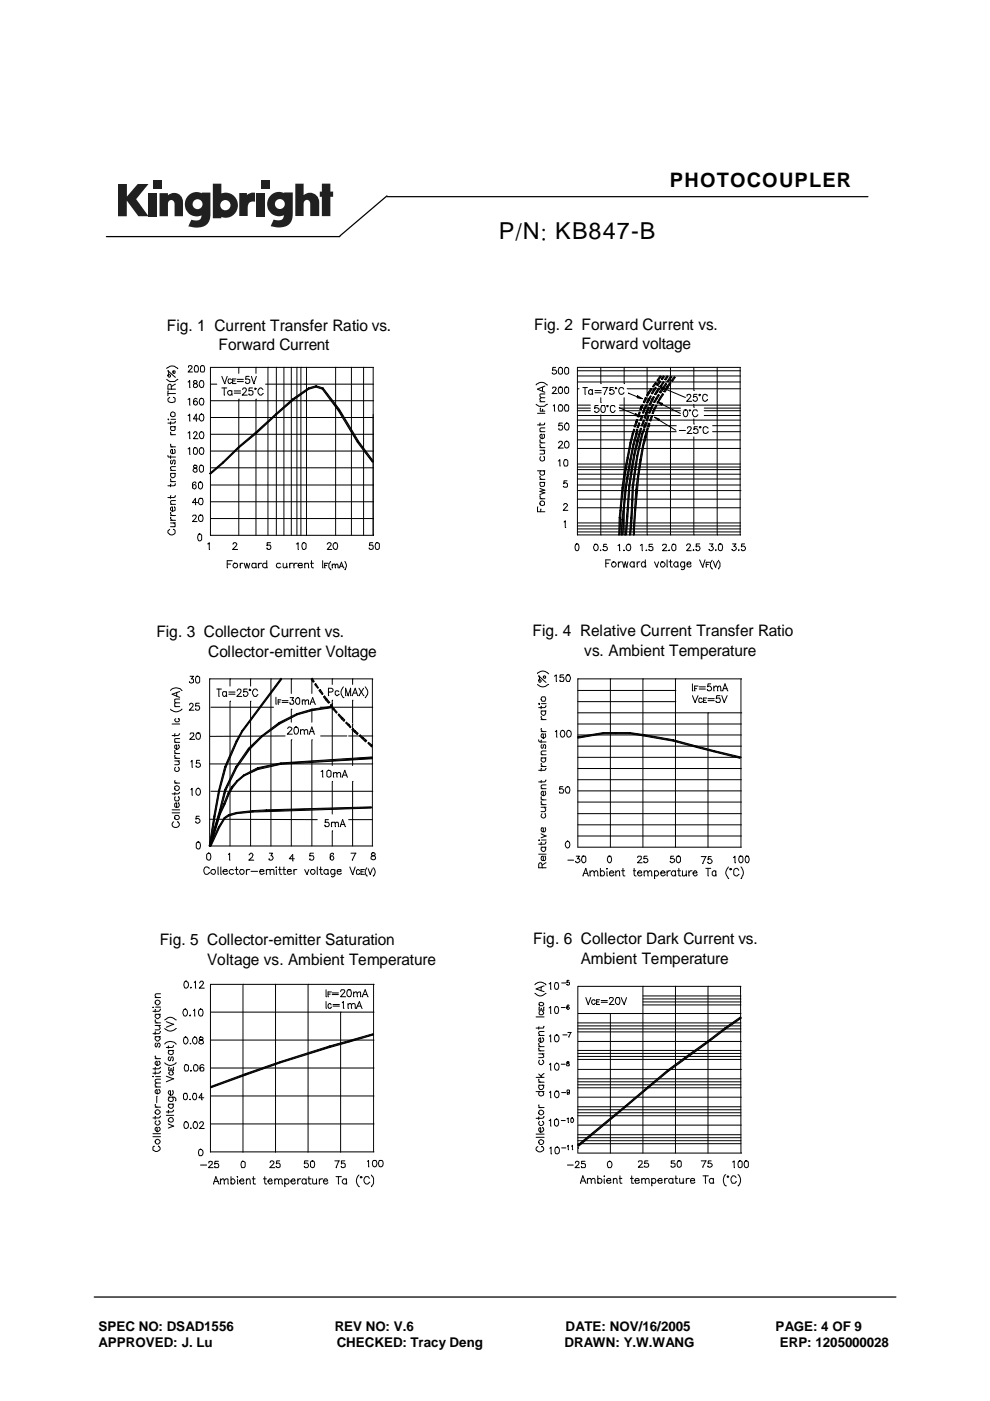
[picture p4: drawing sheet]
<svg xmlns="http://www.w3.org/2000/svg" width="210mm" height="297mm" viewBox="0 0 210 297" stroke-linecap="round" stroke-linejoin="round" font-family="sans-serif">
<defs><g id="words">
<text font-size="5" x="105.7" y="50.6">P/N: KB847-B</text>
<text font-size="4.2" x="142" y="39.7">PHOTOCOUPLER</text>
<g font-size="3.4">
<text x="35.3" y="70.1">Fig. 1 Current Transfer Ratio vs.</text>
<text x="113.2" y="69.9">Fig. 2 Forward Current vs.</text>
<text x="46.3" y="74.3">Forward Current</text>
<text x="123.3" y="74">Forward voltage</text>
<text x="33.1" y="135">Fig. 3 Collector Current vs.</text>
<text x="112.9" y="134.9">Fig. 4 Relative Current Transfer Ratio</text>
<text x="44.1" y="139.2">Collector-emitter Voltage</text>
<text x="123.9" y="139">vs. Ambient Temperature</text>
<text x="33.9" y="200.4">Fig. 5 Collector-emitter Saturation</text>
<text x="113.1" y="200.2">Fig. 6 Collector Dark Current vs.</text>
<text x="43.9" y="204.5">Voltage vs. Ambient Temperature</text>
<text x="123.1" y="204.3">Ambient Temperature</text>
</g>
<g font-size="2.8">
<text x="20.9" y="285.6">APPROVED: J. Lu</text>
<text x="20.9" y="282.2">SPEC NO: DSAD1556</text>
<text x="71" y="282.2">REV NO: V.6</text>
<text x="71.4" y="285.6">CHECKED: Tracy Deng</text>
<text x="119.7" y="285.6">DRAWN: Y.W.WANG</text>
<text x="119.9" y="282.2">DATE: NOV/16/2005</text>
<text x="164.5" y="282.2">PAGE: 4 OF 9</text>
<text x="165.4" y="285.6">ERP: 1205000028</text>
</g>
</g></defs>
<path d="M82 41.7h102" fill="none" stroke="#010101" stroke-width=".26"/>
<g fill="#231f20">
<path d="M25 39h1.9v2.7l2.3-2.7h2.3l-2.6 3.2 2.6 3.6h-2.2l-2.4-3.3v3.4h-1.9z"/>
<path d="M31.5 41h1.8v4.8h-1.8z"/>
<path d="M54.4 40.9h1.8v4.9h-1.8z"/>
<path d="M32.4 38.3h1.8v1.8h-1.8z"/>
<path d="M55.3 38.2h1.8v1.8h-1.8z"/>
<path d="M33.8 41h1.8v.4a1.9 1.9 0 0 1 2.2-.3 1.9 1.9 0 0 1 1 2v2.7h-1.8v-2.6a.7 .7 0 0 0-.7-.8 .7 .7 0 0 0-.7 .8v2.6h-1.8z"/>
<path d="M50.7 40.9h1.7v.5a2.02 2.02 0 0 1 1.7-.5v1.9l-.2-.1a1.12 1.12 0 0 0-1.4 1.4v1.7h-1.8z"/>
<path d="M62.6 38.9h1.8v2.5a1.98 1.98 0 0 1 2.2-.3 1.98 1.98 0 0 1 1.1 2v2.7h-1.9v-2.6a.7 .7 0 0 0-.7-.8 .7 .7 0 0 0-.7 .8v2.6h-1.8z"/>
<path d="M68.2 38.9h1.8v1.7h.6v1.1h-.6v4.1h-1.8v-4.1h-.4v-1.1h.4z"/>
<path d="M45.1 38.9v7.4h1.8v-.3a2.63 2.63 0 0 0 3.5-2.5 2.63 2.63 0 0 0-3.5-2.5v-2.1zM46.7 43.5a1.1 1.1 0 0 1 2.2 0 1.1 1.1 0 0 1-2.2 0z"/>
<path d="M40.1 41.3a2.56 2.56 0 0 0-.6 3.3 2.56 2.56 0 0 0 3.2 1.1 1.09 1.09 0 0 1-1.5 1l-.6-.1-.7 1.4a5.3 5.3 0 0 0 3.7-.2 2.69 2.69 0 0 0 1-2.4v-4.6h-1.8v.2l-.8-.3a2.44 2.44 0 0 0-1.9 .6zM40.8 43.3a1.06 1.06 0 0 1 2.1 0 1.06 1.06 0 0 1-2.1 0z"/>
<path d="M57.6 41.3a2.56 2.56 0 0 0-.6 3.3 2.56 2.56 0 0 0 3.2 1 1.09 1.09 0 0 1-1.5 1.1l-.7-.1-.6 1.4a5.3 5.3 0 0 0 3.7-.3 2.69 2.69 0 0 0 1-2.4v-4.5h-1.9v.2l-.8-.3a2.44 2.44 0 0 0-1.8 .6zM58.3 43.3a1.06 1.06 0 0 1 2.1 0 1.06 1.06 0 0 1-2.1 0z"/>
</g>
<path d="M22.6 50.2h49.5M82 41.5l-9.9 8.5M20 275h169.9" fill="none" stroke="#010101" stroke-width=".26"/>
<path d="M24 64.1h156.3v191.1h-156.3z" fill="#fff"/>
<path d="M24 64.1h156.3M24 255.2h156.3" fill="none" stroke="#fff" stroke-width=".21"/>
<g fill="none" stroke="#000" stroke-width=".21">
<path d="M35.3 78.1a1.54 1.54 0 0 1 2.4 0M35.6 78.6l1.6 1.4M35.7 78.6l.1 .6-.2 .5 .3 .3 .3-.2v-.2l-.3-.2-.3 .2M36.7 78.9v.2l.3 .1 .1-.5-.4-.1v.3M40 77.9v-.3l.2-.1h.3l.2 .3a1.5 1.5 0 0 1-.8 1.1h.9M41.5 77.5l-.1 .1-.2 .5 .2 .8h.5l.2-.6a.68 .68 0 0 0-.4-.8h-.1M42.9 77.5l-.4 .3v.9l.2 .2h.4a.76 .76 0 0 0 .3-.8 .76 .76 0 0 0-.5-.6h.1M47 79.8l.6 1.5 .6-1.5M50.7 77.9l-.1 1.3M52.8 79.8h-.6l-.1 .6a.52 .52 0 0 1 .7 0 .52 .52 0 0 1 0 .8 .52 .52 0 0 1-.7 0l.1-.2M53.3 79.8l.5 1.5h.1h-.1l.6-1.5M54.4 77.9l-.1 1.3"/>
<path d="M56.9 77.9h-.1v35.6M58.7 77.9l-.1 35.6M60.3 77.9l-.1 35.6M61.9 77.9h-.1v35.6M63 77.9l-.1 35.6M63.9 77.9h-.1v35.6M65.1 77.9l-.1 35.6M71.2 77.9v35.6M74.6 77.9l-.1 35.6M77.2 77.9l-.1 35.6M79.1 77.9l.1 35.6h-34.6M79.2 77.9h-34.6l.1 35.6"/>
<path d="M117.8 77.9h-.6l-.1 .6a.49 .49 0 0 1 .9 .2 .49 .49 0 0 1-.6 .6l-.3-.2M118.8 77.9l-.3 .1-.1 .5 .1 .7a.49 .49 0 0 0 .8-.1v-1l-.5-.2h.1M120.1 77.9a.86 .86 0 0 0 0 1.4l.5-.2v-1l-.5-.2M122.4 79.7h34.6M122.4 78.6h34.6M127.4 77.9l.1 3.4M132.3 77.9l.1 3.4M137.2 77.9l.1 35.5M140 79.7l.2 .2-.7 .9-.2-.2zM140 79.7l.3 .2M140.6 79.7l.2 .2-.3 .6-.3-.2zM140.6 79.7l.3 .2"/>
<path d="M141.4 79.7l.2 .2-.4 .7-.3-.2zM141.4 79.7l.3 .2M142.2 77.9v35.5M142.2 79.8l.2 .2-.7 1-.3-.1zM142.2 79.8l.3 .2M143 79.9l.1 .2-.5 .8-.3-.2zM143 79.9l.2 .2M147.1 77.9l.1 4.9M152.1 77.9v35.5M156.9 77.9l.1 35.5h-34.6M157 77.9h-34.6l.1 35.5M35.3 80.4a1.73 1.73 0 0 0 2.4 0"/>
<path d="M35.6 96.6l.1 .3h1.5M35.6 83.4h1.6M35.7 89v-.2l-.1 .1 .2 .1M35.7 82.9l-.1 1M36 84.2a.57 .57 0 0 0-.4 .7 .57 .57 0 0 0 .6 .4h.4a.56 .56 0 0 0 .5-.4 .56 .56 0 0 0-.4-.7h.1M36.2 99.7h1M36.2 94.7h1M36.2 92.2h1M36.2 90.5h1M36.2 88l.1 .3h.3l.5-.1a.53 .53 0 0 0-.2-.8 .53 .53 0 0 0-.7 .4v.2M36.2 96.6v.6M36.2 94.2v.2l.1 .3h.3"/>
<path d="M36.2 91.7v.1l.1 .4h.3M36.2 89.5v.5M36.2 88.9h1M36.3 97.5l-.1 .3v.5h.3l.2-.6 .3-.2 .1 .2-.1 .7M36.3 90.5l-.1 .2a.45 .45 0 0 0 .5 .6l.4-.2-.1-.6M36.4 82.5l-.2-1-.3-.1-.3 .4v.7h1.6M37 95.3l.1 .7-.4 .2a.47 .47 0 0 1-.5-.4 .47 .47 0 0 1 .2-.5h.2v.9M37.2 98.9h-.8l-.2 .2 .2 .6M37.2 89.4l-.1 .2-.3 .1h-1.2M37.2 81.4l-.9 .6M39.9 95.2l.3-.3 .1 1.5M39.9 91.8l.3-.3 .1 1.5"/>
<path d="M39.9 84.7l.3-.2 .1 1.4M39.9 88.1l.3-.3 .1 1.5M39.9 81l.3-.3 .1 1.5M41 91.9l.3-.4h.2l.3 .3-.2 .5-.6 .7h1M41.3 98.6l-.3 .3 .2 .3a.5 .5 0 0 1 .6 .3 .5 .5 0 0 1-.3 .6h-.2l-.4-.3 .2-.4 .7-.4-.1-.3-.3-.1M41.3 80.7l-.3 .3 .1 .2a.53 .53 0 0 1 .6 .2 .53 .53 0 0 1 0 .7 .44 .44 0 0 1-.7-.1v-.1a.65 .65 0 0 1 .7-.7v-.4l-.3-.1M41.4 94.9l-.4 .3v.9l.4 .3a.74 .74 0 0 0 .5-.8 .74 .74 0 0 0-.5-.7M41.8 84.6l-.3-.1a.79 .79 0 0 0-.5 .6 .79 .79 0 0 0 .4 .8l.4-.2 .1-.3-.2-.3a.47 .47 0 0 0-.7 .3h.1M42.1 88.8h-1.1l.6-1 .1 1.5M42.6 98.6a.86 .86 0 0 0 .2 1.5l.3-.3v-.9l-.4-.3M42.7 94.9a.79 .79 0 0 0-.5 .8 .79 .79 0 0 0 .6 .7l.3-.1 .1-.6-.1-.7-.3-.1M42.7 91.5a.82 .82 0 0 0-.5 .8 .82 .82 0 0 0 .6 .7 .79 .79 0 0 0 .3-1.2l-.3-.3"/>
<path d="M42.7 84.5a.79 .79 0 0 0-.5 .7 .79 .79 0 0 0 .6 .7 .79 .79 0 0 0 .3-1.2l-.3-.2M42.7 87.8a.82 .82 0 0 0-.5 .8 .82 .82 0 0 0 .6 .7 .82 .82 0 0 0 .4-.8 .82 .82 0 0 0-.4-.7M42.7 80.7a.82 .82 0 0 0-.5 .8 .82 .82 0 0 0 .6 .7 .79 .79 0 0 0 .3-1.2v-.2l-.3-.1M44.6 81.4h1.4M44.6 88.5h34.6M44.6 92.1h34.6M44.6 95.6h34.6M44.6 99.2h34.6M44.6 85h20.1M47 82.3h1.1M47.2 98l3.3-3.3 .2 .2-3.3 3.3zM47.5 82.3l.1 1.5"/>
<path d="M49.1 80.5a.44 .44 0 0 0-.8 .2 .44 .44 0 0 0 .6 .5l.2-.1M49.1 82.8l.1 1M49.1 83a.51 .51 0 0 0-.8 .1 .51 .51 0 0 0 .6 .7l.3-.3M49.3 80.8h.5M49.3 81.3h.7M49.7 82.9h1.3M49.7 83.4h1.3M50 80.3h-.7l.1 1M50.3 80.4h1.3M50.3 80.9h1.3M50.5 94.7l3.7-3 .2 .2-3.7 3zM50.7 84.6l-.1 28.9"/>
<path d="M51.4 82.6l.1-.3h.5h.2v.4l-.8 1.1h1M53.6 82.3h-.8l-.1 .6a.52 .52 0 0 1 .8 0 .52 .52 0 0 1 0 .7 .52 .52 0 0 1-.8 0l.1-.1M54.2 91.7l4.3-4 .2 .2-4.3 4zM54.3 82.4l-.2-.1h-.1l.1 .3 .3-.2M54.4 84.6l-.1 28.9M55.8 82.6l-.1-.1a.58 .58 0 0 0-.8-.1 .58 .58 0 0 0-.2 .7l.1 .3a.58 .58 0 0 0 .5 .4 .58 .58 0 0 0 .5-.4M56.3 81.4h8.4M58.5 87.7l3.5-3.1 .1 .3-3.4 3zM62 84.6l3.4-2.3 .1 .2-3.4 2.4zM64.6 85h14.6M64.6 81.4h14.6M65.4 82.3l1.6-.5v.3l-1.5 .4z"/>
<path d="M67 81.8l1.5 .5-.2 .2-1.3-.4zM68.5 82.3l3.5 4.5-.3 .2-3.4-4.5zM71.7 87l.3-.2 4 6.8-.3 .1zM75.7 93.7l.3-.1 3.2 4.2-.2 .2zM79.1 87.9l.1 25.5M113.7 85.7a1.91 1.91 0 0 0 2.4 0M113.7 81.6a1.58 1.58 0 0 1 2.4 0M114 99.8h1.5M114 87.6h1.5M114.5 95.5h1M114.5 94.9h1M114.5 93.9h1"/>
<path d="M114.5 91.5h1M114.5 85.2h1M114.6 94.3l-.1 .1 .1 .4 .3 .1M114.6 93.3l-.1 .3 .4 .3M114.6 89.7l-.1 .6M114.6 99.8a.54 .54 0 0 0 0 .8 .54 .54 0 0 0 .8-.1v-.7M114.6 96.8a.54 .54 0 0 0 0 .8 .54 .54 0 0 0 .8-.1v-.7M114.6 86.5v.7h.9M115.1 86.8l-.1 .4M115.1 82.2l-.1 .7M115.3 95.5l.1 .2v.5l-.9 .1M115.4 92.1v.2a.5 .5 0 0 1-.2 .7 .5 .5 0 0 1-.7-.2 .5 .5 0 0 1 .2-.7h.2v.9"/>
<path d="M115.5 90.7h-.8a.43 .43 0 0 0-.3 .4 .43 .43 0 0 0 .3 .4M115.5 89.7l-.1 .3-.2 .1h-1.2M115.5 84.3h-.8l-.2 .2 .2 .7M115.5 83.5h-.9a.56 .56 0 0 0 .1 .8M115.5 81.9l-1.5 .6 1.5 .6M117.1 82.3l.1-.2h.5l.2 .3-.8 1h1M117.3 86.1l.3-.3v1.4M118.4 97.7l.3-.2 .1 1.3M118.4 93.9l.3-.3h.3l.3 .2-.2 .5-.7 .7h1M118.8 82.1h-.3l-.1 .5a.67 .67 0 0 0 .5 .8 1.03 1.03 0 0 0 .2-1.3h-.3h.1M118.8 85.8l-.3 .1-.1 .5 .1 .8a.7 .7 0 0 0 .9-.5 .7 .7 0 0 0-.5-.9h-.1h.1M119.3 89.7h-.8l-.1 .6 .3-.1a.52 .52 0 0 1 .6 .6 .52 .52 0 0 1-.8 .3v-.2"/>
<path d="M119.8 97.5h-.1l-.2 .8 .2 .5h.4a.5 .5 0 0 0 .3-.7v-.4l-.2-.2h-.4h.2M120.1 82.1h-.3l-.1 .5 .1 .5a.39 .39 0 0 0 .6 .3l.2-.6a.49 .49 0 0 0-.1-.5 .49 .49 0 0 0-.4-.2M120.1 85.8a.98 .98 0 0 0-.3 1.4h.6l.2-.3v-.8l-.5-.3M120.1 89.7a.79 .79 0 0 0-.4 .8 .79 .79 0 0 0 .5 .7 .85 .85 0 0 0 0-1.5M120.1 93.6h-.3l-.1 .6 .1 .7 .3 .1a.76 .76 0 0 0 .6-.7 .76 .76 0 0 0-.6-.7h.1M122.4 90.3h21M122.4 95.1h34.6M122.4 99h34.6M122.4 98.4h34.6M122.4 99.6h34.6M122.4 93.3h34.6M122.4 81h34.6"/>
<path d="M122.4 88.1h21.9M122.4 89.1h34.6M122.4 85.9h2.8M122.4 86.5h2.8M122.4 87.1h2.8M122.4 82.4h.4M122.6 91.5h20.8M123.6 82.2h.9M124 82.2l.1 1.4M125.6 82.6l.1 1M125.6 82.9a.48 .48 0 0 0-.6-.2 .48 .48 0 0 0-.2 .6 .48 .48 0 0 0 .5 .3l.4-.2M126.2 82.8h1.3"/>
<path d="M126.2 83.3h1.3M126.8 86h-.6l-.1 .6a.54 .54 0 0 1 .8-.1 .54 .54 0 0 1 0 .8 .54 .54 0 0 1-.8-.1h.1M127.4 88l.1 25.4M127.4 84.3l.1 1M127.8 82.2h1.1M127.8 86h-.2l-.2 .6a.74 .74 0 0 0 .4 .9h.1a1.08 1.08 0 0 0 .3-1.5h-.4h.1M128.8 82.2l-.6 1.4M128.9 86.1h-.3l.2 .2 .2-.2M130 82.2h-.7v.6a.51 .51 0 0 1 .8 0 .51 .51 0 0 1-.1 .8 .51 .51 0 0 1-.8-.2h.1M130.4 86.3a.51 .51 0 0 0-.6-.3 .51 .51 0 0 0-.4 .5v.6l.4 .4h.2l.5-.4M130.7 82.3l-.2-.1v.2l.3-.1M131.4 87.1h12.9"/>
<path d="M131.4 86.5h12.9M131.4 85.9h25.6M131.4 86.4l3.3 1.5M132.2 82.5a.55 .55 0 0 0-.6-.3 .55 .55 0 0 0-.4 .5 .63 .63 0 0 0 .3 .9 .63 .63 0 0 0 .8-.3M132.3 84.3l.1 29.1M133 97l.2 .1-.5 3.1-.4-.1zM133 82.4h24M133.3 83.4l1.9 .8M133.6 93.9l.2 .1-.6 3.1-.2-.1zM133.6 97.4l.2 .1-.7 4-.3-.1zM133.8 99.5h.3l-.5 3.5h-.3zM134 92l.3 .1-.5 1.9-.2-.1z"/>
<path d="M134.2 94.2l.3 .1-.7 3.2-.2-.1zM134.4 91l.2 .1-.3 1-.3-.1zM134.4 96.4l.2 .1-.5 3h-.3zM134.5 99.6l.3 .1-.5 3.7-.3-.1zM134.8 89.5h.3l-.4 1.1-.2-.1zM134.8 89.5h.4M134.8 92l.3 .1-.6 2.2-.3-.1zM134.8 87.7l1 .6-1.2-.2zM135 88.9l.3 .1-.2 .5-.3-.1zM135 91l.3 .1-.2 1-.3-.1zM135 93.5l.3 .1-.7 2.9-.2-.1zM135 96.6h.3l-.5 3.1-.3-.1z"/>
<path d="M135.2 83.9l1 .6-1.1-.2zM135.4 89.6l.3 .1-.4 1-.2-.1zM135.4 92.1l.3 .1-.4 1.4-.3-.1zM135.5 87.3l.3 .2-.4 .9-.2-.1zM135.6 93.9l.2 .1-.5 2.6h-.3zM135.7 97.5h.3l-.6 3.6-.2-.1zM135.8 90.8h.3l-.4 1.4-.3-.1zM135.8 86.3l.3 .1-.1 .5-.3-.1zM135.8 86.3l.4 .1M136.1 88.1l.2 .1-.3 1-.3-.1zM136.1 91.9l.2 .1-.5 2-.2-.1zM136.1 85.8l.3 .1-.3 .5-.3-.1z"/>
<path d="M136.2 94.4l.3 .1-.5 3h-.3zM136.4 89.1l.3 .1-.5 1.1h-.2zM136.5 90.9l.2 .1-.4 1-.2-.1zM136.6 86.5l.2 .1-.3 1-.3-.1zM136.6 86.5l.3 .1M136.7 92.6l.3 .1-.5 1.8-.3-.1zM136.8 89.5l.3 .2-.4 1-.2-.1zM136.8 84.2l.3 .3-.4 .9-.3-.1zM136.9 87.5h.3l-.4 1.2-.2-.2zM136.9 87.5h.4M136.9 85.8l.3 .2-.4 .6-.2-.1zM137.2 90.8h.3l-.5 1.9-.3-.1z"/>
<path d="M137.4 88l.2 .2-.3 1-.3-.1zM137.4 83.3l.2 .1-.2 .5-.3-.1zM137.4 83.3l.3 .1M137.5 86.3l.2 .1-.5 1.1h-.3zM137.5 84.6l.2 .2-.3 .6-.3-.1zM137.5 84.6l.3 .2M137.5 89.7l.3 .1-.2 .8-.2-.1zM137.9 86.5l.3 .1-.4 1-.3-.1zM137.9 86.5l.4 .1M137.9 83.9l.2 .1-.4 .8-.2-.2zM138 82.3l.3 .2-.7 .9-.2-.1zM138.1 88.2l.2 .1-.3 1-.3-.1z"/>
<path d="M138.2 84.6l.2 .2-.5 1.1-.3-.1zM138.2 84.6l.3 .2M138.3 85.7l.3 .1-.4 .8-.3-.1zM138.5 84.1l.3 .1-.4 .6-.2-.2zM138.5 82.6l.3 .2-.5 .7-.2-.1zM138.5 82.6l.4 .2M138.5 86.9l.3 .1-.3 .7-.2-.1zM138.5 86.9l.4 .1M138.8 88.4l1 .5-.1 .3zM139 82.1l.1 .2-.3 .5-.3-.2zM139 81.1l.2 .1-.7 .9-.2-.1zM139.1 84.5h.2l-.4 .8h-.3z"/>
<path d="M139.1 84.5h.3M139.1 85.9l.2 .1-.5 1-.3-.1zM139.1 83l.3 .1-.3 .6-.3-.1zM139.1 83l.4 .1M139.3 85.2l1.2 .3-.2 .4zM139.6 83.6l.2 .2-.5 .7h-.2zM139.7 82.3l.3 .1-.6 .7-.3-.1zM139.7 81.9l1.1 .3-.2 .3zM139.7 89.1l3.6 2.1M139.8 80.7l.3 .2-.6 .9-.3-.2zM139.8 84.5h.2l-.5 1-.2-.1zM139.8 84.5h.3"/>
<path d="M140.4 82.3l.2 .2-.5 .9-.3-.3zM140.4 82.3l.3 .2M140.4 85.7l3.9 1.9M140.5 83.4l.2 .2-.7 .9h-.2zM140.6 80.9l.2 .2-.6 .9-.2-.2zM140.7 82.3l4.6 1.9M141.2 81.2l.2 .2-.8 1.1-.2-.2zM141.4 82l.2 .2-.6 .9-.3-.1zM141.4 82l.3 .2M142 81.2l.2 .1-.6 .9-.2-.2zM144 91.3h1.3M145.3 86.9h-.2a.9 .9 0 0 0 .3 1.4h.2a.85 .85 0 0 0-.2-1.4"/>
<path d="M145.7 84v-.3l.3-.1 .4 .1 .1 .2-.2 .4-.7 .8h1M145.8 90.8v-.1a.44 .44 0 0 1 .4-.2 .44 .44 0 0 1 .4 .2l-.2 .5-.7 .7h1M146.4 87l-.3-.1v.2l.4-.1M147.1 88.8l.1 1.1M147.1 92.6l.1 20.8M147.1 85.7l.1 .7M147.8 83.6h-.7l-.1 .6a.5 .5 0 0 1 .8 .1 .5 .5 0 0 1-.1 .7 .5 .5 0 0 1-.8-.2h.1M147.9 90.5h-.7l-.1 .6a.44 .44 0 0 1 .7-.1 .52 .52 0 0 1 0 .8 .52 .52 0 0 1-.8-.1h.1M147.9 87.2a.62 .62 0 0 0-.9-.2 .62 .62 0 0 0-.2 .8 .54 .54 0 0 0 .5 .5 .54 .54 0 0 0 .6-.3h.1M148.4 83.7h-.2l.1 .2h.1l.1-.2M148.6 90.6h-.3v.1l.4-.1M149.3 88.1h7.7"/>
<path d="M149.3 87.1h7.7M149.3 86.5h7.7M149.9 84v-.2l-.6-.2a.8 .8 0 0 0-.3 .9 .8 .8 0 0 0 .6 .6l.4-.4M150.1 90.8a.55 .55 0 0 0-.6-.3 .55 .55 0 0 0-.4 .5v.4a.59 .59 0 0 0 .5 .5 .59 .59 0 0 0 .6-.4M151.1 91.5h5.9M151.1 90.3h5.9M36 112.2l-.1 .1a.66 .66 0 0 0-.1 .9 .66 .66 0 0 0 .9 .1l.4-.3v-.5l-.3-.3M36.2 110.9h1M36.2 110.3h1M36.2 109.3h1M36.2 106.9h1M36.2 102.1h1"/>
<path d="M36.2 100.4h1M36.2 109.7v.2l.4 .4M36.2 108.7v.2l.1 .3 .3 .1M36.2 105.1v.6M36.2 102.7v.5M36.2 101.6a.45 .45 0 0 0 .4 .5M36.3 100.4l-.1 .3v.3a.52 .52 0 0 0 .8 .2 .52 .52 0 0 0 .1-.7l-.1-.1M37 110.9h-.2a.65 .65 0 0 1 .3 .8h-.9M37 107.5l.1 .2a.51 .51 0 0 1-.3 .7 .51 .51 0 0 1-.6-.4v-.4l.4-.1v.9M37.2 106.1l-1 .1a.5 .5 0 0 0 .2 .7M37.2 105.1l-.1 .3-.3 .1h-1.2M37.2 102.6l-.1 .3-.3 .1h-1.2"/>
<path d="M40.8 109.5l.2-.3h.5l.1 .3-.2 .4-.6 .7h1M41.5 102.5v-.2l-.3-.1a.69 .69 0 0 0-.4 1v.3l.5 .2a.52 .52 0 0 0 .2-.8l-.2-.2-.5 .2v.3h.1M41.9 106.6h-1.1l.6-.9 .1 1.3M42.2 113.2l-.2 .3-.1 .5 .2 .6 .3 .1 .4-.3v-.9l-.5-.3M42.4 102.2l-.3 .3v.9l.3 .3a.77 .77 0 0 0 .6-.8 .77 .77 0 0 0-.6-.7h.1M42.5 105.7a.66 .66 0 0 0-.4 .8 .66 .66 0 0 0 .8 .4l.2-.7-.2-.5h-.3M42.5 109.2a.66 .66 0 0 0-.4 .8 .66 .66 0 0 0 .8 .5l.2-.7-.2-.6h-.3M44 115.3l.4-.2v1.4M44.4 100.4l2.8-2.4 .2 .2-2.8 2.3zM44.6 102.8h34.6M44.6 106.4h34.6M44.6 109.9h34.6"/>
<path d="M48.2 119.6h.7M49.2 118.9h-1l.1 1.5M49.4 115.4l.3-.3h.3l.2 .2-.2 .5-.7 .7h1.1M49.7 119.4a.53 .53 0 0 0-.3 .7 .53 .53 0 0 0 .6 .3 .51 .51 0 0 0 .4-.6 .51 .51 0 0 0-.7-.4h.1M50.9 119.4l.1 1M51.5 119.4h-.4l-.2 .5M51.8 119.4l.3 1 .2-1 .4 1 .3-1M54.3 119.4l.1 1M54.3 119.6l-.2-.2h-.5l-.2 .5a.54 .54 0 0 0 .3 .5 .54 .54 0 0 0 .7-.2M54.8 119.4v1h.1M55.5 119.4h-.4l-.3 .5M56.6 118.9v1.5"/>
<path d="M56.6 119.6l-.2-.2h-.4a.57 .57 0 0 0-.2 .8l.2 .2 .6-.2M57.4 115.1h-.8v.6v-.1a.54 .54 0 0 1 .7 .1 .54 .54 0 0 1 0 .7h-.7v-.2M59.5 119.6l-.2-.2h-.4a.57 .57 0 0 0-.2 .8l.3 .2 .6-.2M60 119.4v.7l.2 .3 .7-.3M60.8 119.4v1h.1M61.4 119.4l.1 1M62.1 119.4h-.5l-.2 .5M62.3 119.4l.1 1M62.8 115.3h.2l.2-.2 .1 1.4M63 119.4h-.4l-.3 .5M63.2 119.9h.9l-.2-.5h-.4a.55 .55 0 0 0-.3 .5 .55 .55 0 0 0 .3 .5l.7-.2M64.3 115.1l-.2 .2-.1 .6 .2 .5 .3 .1 .4-.3v-.9l-.5-.2"/>
<path d="M64.6 119.4l.1 1M64.6 119.7l.2-.3h.5l.2 1M65.8 119.4h.7M66 118.9v1.2l.5 .3M68.4 118.9l.1 1.5M68.8 119.9h.5M69.4 115.4l.2-.3 .6 .1v.4l-.8 .9h1M69.6 119.4h-.8v1h.2M70.1 119a1.08 1.08 0 0 0 .1 1.8M70.4 119.6l.1 .8M70.4 119.9l.4-.3 .3 .1 .1 .7M71.1 119.9l.4-.3 .3 .8"/>
<path d="M71.1 115.1a.7 .7 0 0 0-.5 .8 .7 .7 0 0 0 .8 .5l.2-.7-.2-.6h-.2M73.1 119a1.26 1.26 0 0 1 0 1.8h.1M79 115.1h-.6l-.1 .6 .1-.1a.48 .48 0 0 1 .7 .4 .48 .48 0 0 1-.7 .4l-.1-.2M79.9 115.1a.86 .86 0 0 0 0 1.4l.5-.3v-.9l-.4-.2M114 107.5v1h1.5M114.5 106.8l.1 .2a.53 .53 0 0 0 .6 .1 .53 .53 0 0 0 .2-.6 .53 .53 0 0 0-.6-.3 .53 .53 0 0 0-.3 .6h.1M114.5 105.7h1M114.5 103.5l1 .4-1 .3 1 .3-1 .4M114.5 102.3h1M114.5 101.6h1M114.6 105.1l-.1 .2 .1 .4h.3M114.6 101l-.1 .3 .4 .3"/>
<path d="M114.6 102.3a.52 .52 0 0 0 .1 .8 .52 .52 0 0 0 .7-.2v-.6M114.7 108l-.1 .5M119.5 107.1l.3-.3h.3l.2 .2-.1 .3-.8 .9h1M119.6 110.7l.2-.3v1.4h.2M120.2 101.9h-.6l-.1 .7a.47 .47 0 0 1 .7 0 .47 .47 0 0 1-.1 .7 .47 .47 0 0 1-.7-.2h.1M122.3 115.3l-.2 .1-.2 .6 .1 .5a.35 .35 0 0 0 .3 .3 .35 .35 0 0 0 .4-.3v-.9l-.4-.3M122.4 112.8h34.6M122.4 112.1h34.6M122.4 111.5h34.6M122.4 110.9h34.6M122.4 107.7h34.6M122.4 105.8h34.6"/>
<path d="M122.4 101.6h34.6M122.4 100.5h34.6M122.4 102.8h34.6M122.6 104h34.5M126.3 115.4h-.2a.81 .81 0 0 0 .3 1.4 .75 .75 0 0 0 .4-.7 .75 .75 0 0 0-.4-.7M127.3 116.7h.1M128.4 119.4h.7M128.6 115.4h-.6l-.1 .6a.49 .49 0 0 1 .7 0 .49 .49 0 0 1 0 .7l-.4 .1-.4-.3h.1M129.4 118.7h-1l.1 1.5M130 119.1a.52 .52 0 0 0-.2 .9 .52 .52 0 0 0 .8-.2v-.4l-.5-.3M131 115.7l.4-.3v1.4M131.1 119.1l.1 1.1"/>
<path d="M131.3 109.8h.3l-.2 3.6h-.2zM131.4 108.2h.3l-.1 1.6h-.3zM131.5 107.2h.3l-.1 1h-.3zM131.8 119.1h-.4l-.3 .5M131.9 103.5h.3l-.4 3.7h-.3zM131.9 110.2l.3 .1-.1 3.1h-.4zM132 119.1l.2 1.1 .4-1.1 .2 1.1h.2h-.2l.3-1.1M132.1 108.4h.2l-.1 1.9-.3-.1zM132.2 116.7h.1M132.3 100.1l.4 .1-.5 3.3h-.3zM132.6 103.2h.2l-.5 5.2h-.2zM132.8 101.4l.3 .1-.3 1.7h-.2z"/>
<path d="M132.8 109.5h.3l-.3 3.9h-.2zM133 108h.2l-.1 1.5h-.3zM133.2 115.4a.66 .66 0 0 0-.4 .8 .66 .66 0 0 0 .8 .5l.1-.7-.1-.6h-.3M133.3 103h.3l-.4 5h-.2zM133.7 109.9h.3l-.3 3.5h-.2zM133.9 106.1h.3l-.2 3.8h-.3zM134 103.3l.3 .1-.1 2.7h-.3zM134.3 112.1h.2v1.3h-.2zM134.5 119.1v1.1M134.5 119.4a.51 .51 0 0 0-.9-.1 .51 .51 0 0 0 .2 .8l.4 .1 .3-.2M134.5 108.1l.3 .1-.3 3.9h-.2zM134.8 103.9l.4 .1-.4 4.2-.3-.1z"/>
<path d="M135.1 119.1l.1 1.1M135.2 101l.2 .1-.2 2.9-.4-.1zM135.7 119.1h-.1a.44 .44 0 0 0-.5 .5M135.8 115.7l.3-.3 .1 1.4M136.8 118.7v1.5h.1M136.8 119.4a.48 .48 0 0 0-.7-.2 .48 .48 0 0 0 0 .8 .52 .52 0 0 0 .8 0M137 116.7h.1M138.3 115.4h-.7v.6l.3-.1a.45 .45 0 0 1 .5 .4 .45 .45 0 0 1-.5 .5l-.3-.1v-.2M138.8 119.1l.4 1.1 .5-1.1M140.4 119.1a.52 .52 0 0 0-.3 .9 .52 .52 0 0 0 .9-.2l-.1-.4-.4-.3M140.5 115.7l.1-.3 .7 .1v.5l-.8 .8h.9M141.4 118.7l.1 1.5"/>
<path d="M141.9 119.1h.6M141.9 116.7h.1M142.2 118.7v1.3l.1 .2h.3M142.7 115.4a.74 .74 0 0 0-.3 .7 .74 .74 0 0 0 .6 .7 .99 .99 0 0 0 .1-1.4h-.3M143.7 119.1l.1 1.1M143.7 119.4l-.1-.2a.53 .53 0 0 0-.7 .3 .53 .53 0 0 0 .2 .7 .53 .53 0 0 0 .7-.2M145.2 119.1l-.1 1.5-.3 .2-.3-.1M145.2 119.4a.48 .48 0 0 0-.8-.2 .57 .57 0 0 0 0 .9 .57 .57 0 0 0 .8-.1M145.6 115.7l.2-.4 .5 .1 .1 .4-.8 1h1M145.7 119.6l.8-.1a.33 .33 0 0 0-.5-.4 .54 .54 0 0 0-.3 .7 .54 .54 0 0 0 .7 .3l.2-.1M147 116.6v.2l.1-.2M148.3 118.7l.7 1.5 .5-1.5"/>
<path d="M148.3 115.3h-.7v.7a.47 .47 0 0 1 .7 0 .47 .47 0 0 1-.1 .7 .47 .47 0 0 1-.7-.2h.1M149.7 119.7h.5M150.5 119.2h-.8l.1 1M150.5 115.3h.7l-.4 .6h.2a.5 .5 0 0 1 .1 .8 .5 .5 0 0 1-.8-.2h.1M151 118.8a1.16 1.16 0 0 0 .1 1.8M151.3 119l.4 1.2 .4-1.2M151.8 116.6v.2v-.2M152.3 118.8a1.38 1.38 0 0 1 0 1.8h.1M152.7 115.3l-.4 .3v.9a.44 .44 0 0 0 .4 .3 .44 .44 0 0 0 .4-.3l.1-.4a.68 .68 0 0 0-.4-.8h-.1M155.3 115.3h.7l-.4 .6 .4 .1a.49 .49 0 0 1-.2 .7 .49 .49 0 0 1-.6-.2M156.6 116.6v.2l.1-.2M157.9 115.3h-.6l-.1 .7a.5 .5 0 0 1 .7-.1 .5 .5 0 0 1 0 .7 .5 .5 0 0 1-.7 0l.1-.1"/>
<path d="M72.1 120.4l.3-1.2 .4 1.2h.1M72.1 120.1h.6M36.2 150.4a1.64 1.64 0 0 0 2.4 0M36.2 146.4a1.64 1.64 0 0 1 2.4 0M36.5 153.5h1.6M37 159.8h1.1M37 157.4h1.1M37 149.8h1.1M37.1 159.1l-.1 .4 .5 .3M37.1 155.6l-.1 .5M37.3 152.4a.32 .32 0 0 0-.3 .4 .32 .32 0 0 0 .4 .2h.2a.33 .33 0 0 0 .4-.2 .33 .33 0 0 0-.2-.4h.1M37.5 146.8v.9"/>
<path d="M37.9 157.9h-.1a.5 .5 0 0 1 0 .8 .5 .5 0 0 1-.8-.2v-.4l.5-.2v1M38.1 156.6l-1.1 .1v.5l.3 .2M38.1 155.6l-.4 .4h-1.2M38.1 149l-1.1 .1v.5l.3 .2M38.1 148.2l-1.1 .1v.5l.3 .2M38.1 146.6l-1.6 .6 1.6 .6M40.2 149.5a.38 .38 0 0 1 .5-.4 .38 .38 0 0 1 .2 .5l-.8 1h1M40.3 155.7l.2-.3h.5l.1 .3-.2 .4-.7 .7h1.1M40.3 143.4h.7l-.4 .5h.2a.48 .48 0 0 1 .1 .7 .48 .48 0 0 1-.6 .1l-.1-.1M41.8 143.4l-.2 .1-.2 .5 .1 .6a.43 .43 0 0 0 .4 .2 .43 .43 0 0 0 .4-.2v-1l-.5-.2h.1M42 155.4a.66 .66 0 0 0-.5 .8 .66 .66 0 0 0 .8 .5l.2-.7-.2-.6h-.2M42.2 149.1h-.7l-.1 .6 .8-.1a.5 .5 0 0 1 0 .8 .5 .5 0 0 1-.8-.1h.1"/>
<path d="M44.4 143.9h34.6M44.5 143.9l-.1 35.5M44.7 149.9h13.3M46 146.1h.9M46.4 146.1l.1 1.6M48 146.6l.1 1.1M48 146.8a.49 .49 0 0 0-.7-.1 .49 .49 0 0 0-.1 .7l.3 .3h.2l.4-.3M48.5 146.7h1.3M48.5 147.2h1.3M48.9 148.7h-.1v30.7M48.9 143.9h-.1v1.6M50 157.1l.3 .1-2.4 5.5-.3-.1z"/>
<path d="M50.3 146.5l.2-.4 .6 .2-.2 .6-.7 .8h1.1M51.3 154.9l.1 .2-1.1 2.1-.3-.1zM52.4 146.1h-.7v.6a.53 .53 0 0 1 .7 0 .53 .53 0 0 1 0 .8 .53 .53 0 0 1-.7 0v-.2M52.7 158.7l.3 .2-2.8 3.9-.2-.2zM52.7 158.7l2.7-2.7 .2 .2-2.6 2.7zM53.1 146.3l-.1-.2-.2 .1v.2l.4-.1M53.2 148.7l-.1 30.7M53.2 143.9l-.1 1.6M54.6 146.5a.54 .54 0 0 0-.6-.4 .54 .54 0 0 0-.4 .5v.4a.55 .55 0 0 0 .4 .6 .55 .55 0 0 0 .6-.3h.1M55.4 156l3.7-2.8 .2 .3-3.7 2.7zM57.5 143.9l-.1 35.5M58.5 147.8l.1 1.5"/>
<path d="M59 148.8h.4M59.1 153.2l3.8-1.9 .1 .3-3.7 1.9zM59.6 143.8l.1 .2-8.3 11.1-.1-.2zM59.6 148.4h-.6l.1 .9M59.8 148.5h1.3M59.8 148.9h1.3M60.5 156l-16 .1M61 154.5a.45 .45 0 0 1 .5-.4 .45 .45 0 0 1 .4 .5l-1 1.1h1.1M61.5 147.9h.7l-.3 .6h.2a.51 .51 0 0 1 .1 .7 .51 .51 0 0 1-.7 .1v-.3M61.9 156.8h-.1v22.6M61.9 150.4h-.1v2.7M61.9 143.9h-.1v3.1"/>
<path d="M62.7 154.1a.89 .89 0 0 0 0 1.6 .8 .8 0 0 0 .6-.8 .8 .8 0 0 0-.6-.8h.1M62.9 151.3l3.2-.9 .1 .3-3.2 .9zM63.1 147.9a.72 .72 0 0 0-.5 .8 .72 .72 0 0 0 .8 .6l.1-.5a.61 .61 0 0 0-.3-.9M63.7 154.7l.1 1M63.7 154.9a.5 .5 0 0 1 .7-.1l.2 .9M64.1 148.4l.1 .9M64.1 148.7l.2-.3 .4 .1 .1 .8M64.5 154.9a.42 .42 0 0 1 .7-.1l.1 .9M64.7 148.7l.4-.3 .3 .1 .1 .8M65.7 155.7l.4-1.6 .6 1.6M65.7 155.1h.8M65.8 149.3l.5-1.4 .5 1.4h.1"/>
<path d="M66 144l.2-.2 .4 .7-.2 .2zM66 148.8h.6M66.1 150.4l4.3-.7v.3l-4.2 .7zM66.2 156.8l-.1 22.6M66.2 150.4l-.1 2.7M66.2 143.9l-.1 3.1M66.7 145.1l.2-.2 .6 .9-.1 .1zM67.6 146.4l.3-.2 .6 .9-.2 .2zM67.9 149.9h11.1M68 156h5.5M68.6 147.7l.2-.1 .5 .6-.3 .2zM69 148.4l.3-.2 .6 .7-.3 .2z"/>
<path d="M69.3 148.2l-.2 .2M69.7 146.7l.7-.1 .2-.4-.3-.3h-.7l.1 1.6M70 149.6l.2-.2 .6 .8-.2 .2zM70.5 149.2l-.1 13.1M70.5 143.9l-.1 1.2M70.5 148.5l-.1 1.9M70.6 150.4l.2-.2 .7 .8-.2 .2zM70.8 150.2l-.1 .2M71.8 151.4l.8 .8-.2 .2-.7-.8zM71.8 146.6a.47 .47 0 0 0-.6-.1 .47 .47 0 0 0-.1 .7l.2 .3h.3l.4-.3M72.4 152.4l.2-.2 .5 .5-.2 .3zM72.6 152.2l-.1 .2"/>
<path d="M72.8 145.6a1.41 1.41 0 0 0 .1 2.3M73.3 153.3l.1-.2 .6 .5-.2 .2zM73.4 147.5l-.1-1.6 .5 1.6h.1h-.1l.5-1.6 .1 1.6M73.8 153.8l.2-.2 .4 .5-.1 .2zM73.9 156h5.1M74 153.6l-.2 .2h.1M74.6 154.7l.2-.2 .5 .4-.2 .3zM74.8 147.5l.5-1.6 .5 1.6h.1M74.8 148.5v4.8M74.8 153.5v8.8M74.8 143.9v1.2M75 146.9h.6"/>
<path d="M75.3 154.9l-.1 .3M75.3 154.9l.6 .6-.2 .2-.6-.5zM76.1 145.9l1.1 1.6M76.4 155.8l.6 .6-.2 .2-.6-.6zM77 156.4l-.2 .2h.1M77 156.4l.8 .6-.3 .3-.7-.7zM77.1 145.9l-.9 1.6M77.4 145.6a1.45 1.45 0 0 1 0 2.3h.1M78 157.6l.1-.2 .9 .6-.3 .3zM79 158l-.2 .3M79 144v35.4M114 145.1a1.52 1.52 0 0 0 2.2 0h.1"/>
<path d="M114 142.8a1.55 1.55 0 0 1 2.3 0M114.2 156.8l.1 .4 .2 .1h1.3M114.2 143.3l1.6 1.4M114.3 149.3v-.2l-.1 .1 .2 .1M114.3 143.3l.1 .6-.2 .5 .2 .3 .3-.2v-.2l-.2-.2-.3 .2M114.7 155.1h1.1M114.7 152.6h1.1M114.7 150.7h1.1M114.7 148.3a.49 .49 0 0 0 .8 .3 .49 .49 0 0 0 0-.8 .49 .49 0 0 0-.8 .3l.1 .2M114.8 156.9l-.1 .6M114.8 154.5v.4l.4 .2M114.8 151.9v.4l.4 .3"/>
<path d="M114.8 149.7l-.1 .6M114.8 149.2h1M114.9 157.9l-.2 .2 .1 .5 .1 .1 .3-.2 .1-.6h.2l.2 .2-.1 .6M114.9 150.7a.51 .51 0 0 0-.1 .8 .51 .51 0 0 0 .8 0 .51 .51 0 0 0-.1-.8h.1M115.2 143.6l.2 .2 .3-.2-.2-.3h-.1l-.2 .2 .1 .1M115.6 155.6h-.1a.52 .52 0 0 1 .1 .7 .52 .52 0 0 1-.7 .1 .52 .52 0 0 1-.1-.7l.4-.1v.9M115.8 159.2h-.8a.39 .39 0 0 0-.2 .7l.2 .1M115.8 149.6l-.4 .4h-1.2M117.6 143.4l.3-.3 .1 1.4M117.7 155.1l.3-.2 .1 1.4M119.3 154.9a.76 .76 0 0 0-.5 .7 .76 .76 0 0 0 .5 .7 .79 .79 0 0 0 .5-.8 .79 .79 0 0 0-.5-.6M119.5 143.1h-.7l-.1 .5a.52 .52 0 0 1 .7 0 .52 .52 0 0 1 0 .8 .52 .52 0 0 1-.7 0l.1-.2"/>
<path d="M120.4 143.1a.78 .78 0 0 0-.4 .7 .78 .78 0 0 0 .4 .7h.3a1.22 1.22 0 0 0 0-1.4h-.2M120.6 154.9h-.3l-.2 .6 .2 .7a.5 .5 0 0 0 .7-.2 .73 .73 0 0 0-.4-1.1M122.5 143.9h34.7l-.1 35.7M122.5 156.2l5.4-.9v.3l-5.4 .9zM122.5 151.1h34.8M122.5 153.5h34.7M122.5 155.8h34.7M122.5 158.2h34.7M122.5 146.4h20.8M122.5 148.8h20.8M122.6 143.9l-.1 35.7h34.7M127.9 155.3h2.7v.3h-2.7z"/>
<path d="M129.5 143.9l-.1 35.7M130.6 155.3h3v.3h-3zM133.6 155.3l2.9 .4v.3l-2.9-.4zM136.4 143.9l-.1 35.7M136.5 155.7l6.2 1.1v.3l-6.2-1.1zM142.7 156.8l5.1 1.4v.3l-5.1-1.4zM143.3 143.9l-.1 35.7M146.8 145v1.5h.1M146.8 147.5l.6 1.4 .6-1.4M147.3 146h.4M147.8 158.2l3.5 .9v.3l-3.5-.9zM148 145.5h-.7l.1 1"/>
<path d="M148.3 145.6h1.3M148.3 146.1h1.3M148.8 148.2a.38 .38 0 0 0-.5-.2 .38 .38 0 0 0-.1 .5 .43 .43 0 0 0 .3 .5 .43 .43 0 0 0 .5-.2M149.1 148.5h.5M149.1 148.9h.7M149.8 148h-.7l.1 .9M150.1 148.1h1.3M150.1 148.5h1.3M150.2 151.1l-.1 28.5M150.7 145h-.6l-.1 .6a.5 .5 0 0 1 .8 0 .5 .5 0 0 1-.1 .8 .5 .5 0 0 1-.8-.2h.1M151.3 159.1l5.7 1.4-.1 .3-5.6-1.4zM151.3 145.5l.1 1"/>
<path d="M151.3 145.8l.4-.3h.4l.1 1M152.1 145.8l.2-.3h.4l.1 1h.1M152.7 147.5h-.7l-.2 .6a.51 .51 0 0 1 .8 0 .51 .51 0 0 1-.1 .8 .51 .51 0 0 1-.7-.2M153 147.5l.5 1.4 .7-1.4M153.3 146.5l.4-1.5 .6 1.5M153.4 146h.8M36.5 172.3h1.6M36.5 171.7h1.6M36.8 174.2a.62 .62 0 0 0-.3 .7 .62 .62 0 0 0 .5 .5h.5a.61 .61 0 0 0 .5-.5 .61 .61 0 0 0-.4-.7h.1M37 173.4a.5 .5 0 0 0 .8 .3 .5 .5 0 0 0 0-.8h-.6l-.2 .2 .1 .3M37 167.2a.49 .49 0 0 0 .7 .3 .49 .49 0 0 0 .2-.7 .49 .49 0 0 0-.7-.1l-.2 .1 .1 .4M37 166h1.1"/>
<path d="M37 161.3h1.1M37 160.8h1.1M37.1 168.1l-.1 .4M37.1 165.5l-.1 .4 .5 .1M37.1 160.1h-.1a.47 .47 0 0 0 .5 .7M37.2 169a.48 .48 0 0 0 0 .6 .48 .48 0 0 0 .7 0 .48 .48 0 0 0-.1-.6h.1M37.2 162.7l-.2 .2a.5 .5 0 0 0 .5 .7 .5 .5 0 0 0 .5-.7l-.2-.2h.1M37.8 161.3l.2 .7-.3 .1h-.7M37.9 170.2h-.1a.5 .5 0 0 1 .1 .8 .5 .5 0 0 1-.7 0 .5 .5 0 0 1 .1-.8h.2v1M38.1 168l-.4 .3h-1.2M40.5 167.4l.2-.3 .1 1.5M40.5 161.5l.2-.3 .1 1.5"/>
<path d="M42 178.5l-.4 .3v.9a.48 .48 0 0 0 .7 .2l.2-.7-.2-.6-.2-.1M42 167.1a.79 .79 0 0 0-.5 .8 .79 .79 0 0 0 .6 .7 .82 .82 0 0 0 .4-.8 .82 .82 0 0 0-.5-.7h.1M42.2 173.1h-.6l-.1 .6a.51 .51 0 0 1 .8 0 .51 .51 0 0 1-.1 .8 .51 .51 0 0 1-.8-.3h.1M42.3 161.2h-.6l-.1 .7a.51 .51 0 0 1 .8 0 .51 .51 0 0 1-.1 .7 .51 .51 0 0 1-.8-.2h.1M44.4 179.4h34.6M44.4 162h34.6M44.4 173.7l22.9 .1M44.7 167.8h34.3M45.3 173.1h.3l-1 6.3h-.2zM46.3 175.3l.3 .1-1.9 4.1-.3-.1zM46.3 167.7h.3l-1 5.4h-.3zM46.5 172.5l.2 .1-2 6.6h-.3z"/>
<path d="M46.6 171.7h.2l-2.2 7.7-.2-.2zM47.5 170.3l.2 .2-1 2.1-.2-.1zM47.5 173.4l.2 .1-1.1 1.9-.3-.1zM47.5 173.4l.9-.7 .2 .3-.9 .5zM47.6 162.6l.3 .1-1.3 5h-.3zM47.6 167.4l.3 .1-1.1 4.2h-.2zM48.3 168.1l.3 .2-.9 2.2-.2-.2zM48.4 172.7l1.7-.4 .1 .2-1.6 .5zM49.1 166.9l.2 .1-.7 1.3-.3-.2zM50 162.6l.2 .2-2.3 4.7-.3-.1zM50.1 172.3l3.5-.4v.3l-3.4 .3zM50.2 165.5l.2 .2-1.1 1.3-.2-.1z"/>
<path d="M50.2 165.5l1.4-1.2 .2 .2-1.4 1.2zM51.6 164.3l3-1.5 .1 .4-2.9 1.3zM53.6 171.9l2.9-.2v.4l-2.9 .1zM54.6 162.8l5-1v.3l-4.9 1.1zM56.5 171.7l22.2-.6v.2l-22.2 .8zM59.6 161.8l19.4-1.3v.4l-19.4 1.2zM68.1 163.6l.3-.3 .1 1.5M69.6 163.3l-.3 .3v.9a.51 .51 0 0 0 .9 0v-.9l-.5-.3M69.6 173.8h-.6v.6a.51 .51 0 0 1 .7 .1 .51 .51 0 0 1-.2 .7 .51 .51 0 0 1-.7-.2h.2M70.3 174.3l.1 1M70.3 174.6l.1-.3h.6l.2 1M70.5 176.1l-.1 3.3"/>
<path d="M70.5 165.7l-.1 6.9M70.7 163.8l.1 1M70.7 164a.5 .5 0 0 1 .7-.1l.1 .9M71.1 174.6l.1-.3h.5l.1 1M71.4 164l.4-.2 .3 .1 .2 .9M72.2 175.3l.4-1.5 .7 1.5M72.3 174.8h.8M72.6 164.8l.5-1.5 .6 1.5M72.7 164.3h.8M73.9 173.8h5.1M74.8 165.7v13.7M114.3 178.2l.1-.1h-.2l.2 .1"/>
<path d="M114.7 179.6h1.1M114.7 176.8l1.1 .4-1.1 .4M114.7 171.2h1.1M114.7 170.6h1.1M114.7 169.6h1.1M114.7 167.2h1.1M114.7 162.5h1.1M114.7 160.7h1.1M114.7 160h1.1M114.8 178.6l-.1 .6M114.8 178.1h1M114.8 170l-.1 .2 .5 .4"/>
<path d="M114.8 169v.4l.4 .2M114.8 165.5l-.1 .4M114.8 162.9l-.1 .6M114.8 161.9v.3l.4 .3M114.9 179.6a.51 .51 0 0 0-.1 .8 .51 .51 0 0 0 .8 0 .51 .51 0 0 0-.1-.8h.1M114.9 172.5a.51 .51 0 0 0-.1 .8 .51 .51 0 0 0 .8 0 .51 .51 0 0 0-.1-.8h.1M114.9 160.7a.49 .49 0 0 0 0 .7 .49 .49 0 0 0 .7 0 .49 .49 0 0 0-.1-.7h.1M115.5 171.2h-.1a.55 .55 0 0 1 0 .9h-.7M115.6 175.5h-.1a.49 .49 0 0 1 .1 .7 .49 .49 0 0 1-.7 .1 .49 .49 0 0 1-.1-.7l.4-.1v.9M115.6 167.8h-.1a.5 .5 0 0 1 .2 .7 .5 .5 0 0 1-.8 0 .5 .5 0 0 1 .1-.7h.2v.9M115.8 178.5l-.4 .5h-1.2M115.8 166.4h-.8a.39 .39 0 0 0-.2 .6l.2 .2"/>
<path d="M115.8 165.4l-.4 .4h-1.2M115.8 162.9l-.4 .4h-1.2M119.3 166.8h-.6l-.1 .5a.54 .54 0 0 1 .8 .1 .54 .54 0 0 1-.1 .7h-.6v-.2M120.3 178.4a.76 .76 0 0 0-.5 .7 .76 .76 0 0 0 .6 .7 .79 .79 0 0 0 .4-.8 .79 .79 0 0 0-.5-.6h.1M120.3 166.8a.7 .7 0 0 0-.4 .8 .7 .7 0 0 0 .7 .5l.2-.5a.62 .62 0 0 0-.5-.8h.1M122.5 165.3h34.7M122.5 167.7h34.7M122.5 170.1h34.7M122.5 172.5h34.7M122.5 174.9h34.7M122.5 177.2h34.7M122.5 160.6h34.7"/>
<path d="M122.5 162.9h34.7M44.2 180.9l-.4 .3v.9l.6 .3 .2-.3 .1-.6-.2-.5-.2-.1M44.4 184.2a.59 .59 0 0 0-.7-.4 .59 .59 0 0 0-.5 .6v.3a.63 .63 0 0 0 .5 .7 .63 .63 0 0 0 .7-.4M45.2 184.4a.49 .49 0 0 0-.5 .6 .49 .49 0 0 0 .8 .3 .49 .49 0 0 0 .1-.8l-.1-.1h-.2M46.2 183.8l.1 1.6M46.8 183.8v1.6h.1M47.3 184.7h.9l-.1-.3h-.2a.53 .53 0 0 0-.6 .7 .53 .53 0 0 0 1 .1M48.4 181.2l.3-.3 .1 1.5M49.5 184.5a.52 .52 0 0 0-.8 .1 .52 .52 0 0 0 .1 .7 .52 .52 0 0 0 .8-.1M49.8 184.4h.7M50.1 183.8v1.3l.2 .3h.2M51.2 184.4a.49 .49 0 0 0-.2 .8 .49 .49 0 0 0 .8-.3l-.1-.4-.4-.1"/>
<path d="M52.2 184.4l.1 1M52.8 181.3l.3-.4h.3l.2 .3-.1 .5-.8 .7h1.1M53 184.4h-.2a.42 .42 0 0 0-.6 .3M53.2 184.7h1.4M55.1 184.7h.9a.48 .48 0 0 0-.7-.3 .48 .48 0 0 0-.1 .8l.2 .2 .6-.2M56.5 184.4l.1 1M56.5 184.6l.1-.2h.6l.2 1M57.1 180.9h.7l-.4 .5a.51 .51 0 0 1 .5 .8 .51 .51 0 0 1-.9 .1l.1-.2M57.3 184.6l.1-.2h.6l.2 1M58.5 183.9h.1M58.6 184.4l.1 1M59.1 184.4h.5"/>
<path d="M59.3 183.8v1.3l.2 .3h.2M59.9 184.4h.6M60.2 183.8v1.5l.4 .1M60.9 184.7h.9a.43 .43 0 0 0-.6-.3 .43 .43 0 0 0-.3 .5l.4 .5 .6-.2M62.3 184.4l.1 1M62.4 182.1h-1.1l.8-.9v1.3M62.9 184.4h-.4l-.2 .3M64.6 184.4l.5 1 .4-1M66.2 184.4a.49 .49 0 0 0-.2 .8 .49 .49 0 0 0 .8-.3l-.1-.4-.4-.1M66.5 180.9h-.8v.6v-.1a.53 .53 0 0 1 .8 .2 .53 .53 0 0 1-.1 .7 .53 .53 0 0 1-.7 0v-.2M67.3 183.8l.1 1.6M67.7 184.4h.6"/>
<path d="M68 183.8v1.3l.2 .3h.2M69.6 184.4v1M69.6 184.5a.52 .52 0 0 0-.8 .1 .52 .52 0 0 0 .1 .7 .52 .52 0 0 0 .7-.1M70.7 181.2v-.2l-.3-.1a1.08 1.08 0 0 0-.2 1.4 .42 .42 0 0 0 .6-.4 .42 .42 0 0 0-.6-.4l-.2 .2 .1 .2M71 184.4l-.1 1.3a.39 .39 0 0 1-.6 .1h.1M71 184.5a.51 .51 0 0 0-.7 0 .51 .51 0 0 0 0 .7 .51 .51 0 0 0 .7 0h.1M71.5 184.7h.8a.42 .42 0 0 0-.5-.4 .42 .42 0 0 0-.3 .6 .48 .48 0 0 0 .3 .5 .48 .48 0 0 0 .6-.2M74.2 183.8l.6 1.6 .5-1.6M74.4 180.9h1.1M75.4 180.9l-.6 1.5M76.2 184.6l-.2-.2a.51 .51 0 0 0-.4 .5 .51 .51 0 0 0 .5 .5l.2-.2M76.5 184.8h.5"/>
<path d="M76.5 185.4h.8M77.3 184.4h-.8l.1 1M77.8 184a1.11 1.11 0 0 0 .1 1.7M78.1 184.2l.4 1.2 .5-1.2M79 180.8l-.3 .3 .1 .3 .7 .2a.47 .47 0 0 1-.4 .7 .47 .47 0 0 1-.4-.7l.8-.2v-.2v-.3l-.4-.1M79.1 184a1.09 1.09 0 0 1 0 1.7h.1M114.2 181.1h1.6M115 184l-.2-1-.3-.1-.3 .4v.7h1.6M115.6 181.5h-.1a.5 .5 0 0 1 .2 .8 .5 .5 0 0 1-.8 0 .5 .5 0 0 1 .1-.8h.2v1M115.8 182.9l-.9 .5M120.4 182.4h1.2M122.2 181.5h.7l-.5 .6a.43 .43 0 0 1 .6 .3 .43 .43 0 0 1-.5 .5l-.4-.1v-.2"/>
<path d="M123.7 185.7l.5-1.6 .6 1.6M123.7 181.5a.78 .78 0 0 0-.4 .8 .78 .78 0 0 0 .5 .6 .98 .98 0 0 0 .2-1.4h-.3M123.8 185.2h.8M125.1 184.6l.1 1.1M125.1 185l.6-.4 .3 .4 .1 .7M126 185l.3-.4 .4 .1 .1 1M127.3 184.1l.1 1.6M127.3 184.9a.52 .52 0 0 1 .8-.1 .52 .52 0 0 1-.1 .8 .45 .45 0 0 1-.7-.1h.1M128.6 184.2h.1M128.7 184.7l.1 1M129.2 181.5a.75 .75 0 0 0-.4 .8 .75 .75 0 0 0 .5 .6l.3-.3 .1-.5-.2-.6h-.3M129.2 185.1h.9a.47 .47 0 0 0-.5-.5 .47 .47 0 0 0-.4 .7v.2a.59 .59 0 0 0 1 0"/>
<path d="M130.6 184.6v1.1M130.6 185l.3-.4 .5 .1v1M131.8 184.6h.6M132.1 184.1v1.3l.1 .3h.3M134.3 184.6h.5M134.5 184.1v1.3v.2l.4 .1M135.2 185.1h.9l-.1-.3a.49 .49 0 0 0-.8 .1 .49 .49 0 0 0 .2 .7l.4 .1 .3-.2M135.2 181.8l.1-.3 .7 .1v.5l-.8 .8h.9M136.6 184.6l.1 1.1M136.6 185l.3-.4h.3l.3 1.1M137.2 181.5h-.6l-.1 .6a.52 .52 0 0 1 .7 0 .52 .52 0 0 1 0 .7 .52 .52 0 0 1-.7 0l.1-.2M137.4 185l.3-.4h.3l.3 1.1"/>
<path d="M138.8 184.6l.1 1.7M138.8 184.9a.5 .5 0 0 1 .8 0 .5 .5 0 0 1-.2 .7l-.3 .1-.2-.1v-.1M140.1 185.1h.9a.47 .47 0 0 0-.6-.5 .47 .47 0 0 0-.3 .7v.2a.59 .59 0 0 0 1 0M141.4 184.6l.1 1.1M142.2 184.6h-.4l-.4 .5M142.8 181.5h-.6v.6a.52 .52 0 0 1 .7 0 .52 .52 0 0 1 0 .7 .52 .52 0 0 1-.7 0v-.2M143.2 184.6l.1 1.1M143.2 184.9a.5 .5 0 0 0-.8 0 .5 .5 0 0 0 .2 .7l.4 .1 .3-.2M143.6 184.6h.7M143.8 181.5h-.2l-.2 .6a.67 .67 0 0 0 .5 .8 1.03 1.03 0 0 0 .2-1.4h-.3h.1M143.9 184.1v1.5l.5 .1M144.7 184.6v1l.5 .1 .4-.3"/>
<path d="M145.5 184.6l.1 1.1M146 184.6l.1 1.1M146.7 184.6h-.3l-.4 .5M146.9 185.1h.9l-.1-.3a.47 .47 0 0 0-.6 0 .47 .47 0 0 0-.1 .7l.3 .2 .6-.2M148.7 181.6h1M149.6 184.1h1.1M149.6 181.6l-.5 1.5M150.1 184.1l.1 1.6M150.8 181.6h-.6l-.1 .7 .1-.1a.5 .5 0 0 1 .7 .2 .5 .5 0 0 1-.4 .7l-.3-.1-.1-.2M151.8 184.6v1.1M151.8 184.9a.47 .47 0 0 0-.7-.1 .47 .47 0 0 0-.1 .7 .47 .47 0 0 0 .4 .2 .47 .47 0 0 0 .4-.2M154.4 183.8a1.56 1.56 0 0 0 .1 2.5"/>
<path d="M155.1 184.3l-.2-.2-.2 .2 .2 .1 .3-.1M155.5 181.8l.3-.3v1.4h.2M156.6 184.5a.54 .54 0 0 0-.6-.4 .54 .54 0 0 0-.4 .6 .65 .65 0 0 0 .2 .9 .65 .65 0 0 0 .9-.2M157 181.5h-.2l-.2 .9a.51 .51 0 0 0 .6 .5 1.03 1.03 0 0 0 .2-1.4h-.3M157.1 183.8a1.73 1.73 0 0 1 0 2.5h.1M158.3 181.5a.78 .78 0 0 0-.3 .8 .78 .78 0 0 0 .5 .6l.2-.3 .1-.5-.1-.6h-.3M32.4 213.6h.1M32.9 219.8h1.1M32.9 217.4h1.1M32.9 216.9h1.1M32.9 215.1h1.1M32.9 212.7a.54 .54 0 0 0 .8 .3 .54 .54 0 0 0 0-.9 .54 .54 0 0 0-.8 .3l.1 .3"/>
<path d="M32.9 211.5h1.1M33 218.8l-.1 .5M33 216.2l-.1 .3 .4 .4M33 214l-.1 .6M33 213.5h1M33.1 219.8a.5 .5 0 0 0-.1 .8 .5 .5 0 0 0 .8 0 .5 .5 0 0 0-.1-.8M33.1 215.1a.5 .5 0 0 0-.1 .7 .5 .5 0 0 0 .8 0 .5 .5 0 0 0-.1-.7M33.7 217.4l.3 .5-.2 .3-.9 .2M34 218.7l-.3 .5h-1.3M34 214l-.3 .4h-1.3M34 210.7l-1 .1-.1 .4 .3 .3M34.9 218.1a1.64 1.64 0 0 0 2.5 0"/>
<path d="M34.9 216.2a1.54 1.54 0 0 1 2.4 0h.1M35.3 216.6l1.5 .6-1.5 .6M39.2 214a.79 .79 0 0 0-.4 .7 .79 .79 0 0 0 .5 .7 .82 .82 0 0 0 .5-.7 .82 .82 0 0 0-.6-.7h.1M39.3 219.9a.82 .82 0 0 0-.4 .7 .82 .82 0 0 0 .5 .8 .79 .79 0 0 0 .5-.8 .79 .79 0 0 0-.6-.7h.1M39.4 208a.86 .86 0 0 0 0 1.5 .77 .77 0 0 0 .6-.7 .77 .77 0 0 0-.6-.8h.1M40.3 215.2v.2l.1-.2M40.5 209.3v.2l.1-.2M41 214.2l.3-.2 .1 1.4M41.2 208.3l.2-.3 .1 1.5M41.3 219.9a.79 .79 0 0 0-.5 .7 .79 .79 0 0 0 .6 .8 .85 .85 0 0 0 0-1.5M42.3 208.4l.3-.4h.3l.2 .3-.1 .5-.8 .7h1.1M42.5 219.9l-.3 .3 .2 .2a.57 .57 0 0 1 .6 .2 .57 .57 0 0 1 .1 .6 .48 .48 0 0 1-.7 .1 .48 .48 0 0 1-.2-.6l.9-.4-.1-.3-.4-.1"/>
<path d="M42.5 214a.82 .82 0 0 0-.4 .7 .82 .82 0 0 0 .5 .7 .79 .79 0 0 0 .4-1.2l-.1-.2h-.3M44.7 214.6h34.6M51.6 208.7l-.1 35.6M58.5 208.7l-.1 35.6M65.4 208.7l-.1 35.6M69.1 209.8l.1 1.5M69.1 212.3l.1 1.5M69.6 210.8h.4M70.2 213.1l-.1-.2a.48 .48 0 0 0-.6 .4 .48 .48 0 0 0 .6 .5l.2-.3M70.3 210.3h-.7v1M70.4 210.5h1.4M70.4 210.9h1.4"/>
<path d="M70.6 213h1.4M70.6 213.3h1.4M72.2 210.2a.45 .45 0 0 1 .5-.4 .45 .45 0 0 1 .4 .4l-.9 1.1h1.1M72.3 214.6l-.1 29.7M72.6 212.6l.2-.3v1.5h.1M73.8 212.8v1h.1M73.8 213.1l.3-.3h.2l.3 1M74 209.8a.79 .79 0 0 0-.4 1.2 .48 .48 0 0 0 .7 .2l.2-.7-.2-.7h-.2M74.5 213.1a.47 .47 0 0 1 .7-.2l.2 .9M75 210.3l.1 1M75 210.6l.3-.3h.3l.2 1M75.6 213.8l.6-1.5 .6 1.5"/>
<path d="M75.7 210.6l.4-.3 .4 .1v.9M75.8 213.3h.7M76.9 211.3h-.1l.6-1.5 .7 1.5M77.1 210.9h.7M113.4 210.6a1.54 1.54 0 0 0 2.4 0M113.4 208.8a1.54 1.54 0 0 1 2.4 0M113.7 215.6h1.7M114.2 219.5h1.2M114.3 217.7l-.1 .5M114.3 213a.45 .45 0 0 0 .6 .3 .45 .45 0 0 0 .2-.7 .49 .49 0 0 0-.5-.1 .49 .49 0 0 0-.3 .5h.1M114.4 213.5l-.1 .7h1.1M114.5 214.4a.47 .47 0 0 0 0 .8 .47 .47 0 0 0 .7-.2l.1-.3-.2-.3"/>
<path d="M114.8 213.8l-.1 .4M114.8 209.3l-.1 .8M115.4 218.7l-1.1 .1-.1 .4 .3 .3M115.4 217.6l-.2 .4h-1.5M115.4 213.5l-.1 .7M115.4 209l-1.7 .7 1.7 .5M116.4 213.7l.4-.3v1.5M116.4 208.6l.4-.3v1.5M116.5 219.7l.3-.3v1.5M117.9 213.4l-.3 .3v.9a.39 .39 0 0 0 .7 .2l.1-.8-.1-.5-.3-.1M117.9 208.3a.86 .86 0 0 0 0 1.5l.4-.1 .1-.6-.1-.7-.3-.1M118 219.4a.82 .82 0 0 0-.4 .8 .82 .82 0 0 0 .4 .7 .79 .79 0 0 0 .5-.7 .79 .79 0 0 0-.5-.8h.1"/>
<path d="M119 213.6h.8M119.1 208.4h.9M119.3 219.4h.9M120.4 218.9h.7M120.6 213.2l-.1-.1a.52 .52 0 0 0-.4 .5 .52 .52 0 0 0 .4 .4 .28 .28 0 0 0 .2-.3 .28 .28 0 0 0-.4-.2l-.1 .2M120.6 207.9h-.4v.4a.33 .33 0 0 1 .6 .1 .33 .33 0 0 1-.3 .5l-.3-.2M121 218.9l-.4 1M122.5 218.1h34.6M122.5 218.8h34.6M122.5 216.9h34.6M122.5 217.5h34.6M122.6 214.9h34.5"/>
<path d="M124.2 211.5l.5 1.5 .6-1.5M126.2 212.2a.37 .37 0 0 0-.5-.2 .37 .37 0 0 0-.3 .3l.1 .4a.36 .36 0 0 0 .4 .3 .36 .36 0 0 0 .3-.3M126.5 212.4h.5M126.5 213h.6M127.1 212h-.6l.1 1M127.5 212.1h1.3M127.5 212.5h1.3M129.2 211.8l.1-.3h.5l.2 .4-.8 1.1h1M129.5 214.9l-.1 29.6M130.9 211.5a.79 .79 0 0 0-.3 1.2 .43 .43 0 0 0 .7 .2l.1-.8-.1-.6h-.3M131.7 211.5l.6 1.5 .5-1.5M136.3 213.1h20.8"/>
<path d="M136.3 212.4h20.8M136.3 211.8h20.8M136.3 211.2h20.8M136.4 209.1l-.1 35.4M143.3 209.1l-.1 35.4M150.2 209.1l-.1 35.4M153.6 218l3.4-2.4 .2 .3-3.4 2.3zM157 209.1l.2 35.4h-34.6M157.1 209.1h-34.6v35.4M32.4 228.3h.1M32.9 235.9a.5 .5 0 0 0 .7 .3 .5 .5 0 0 0 .2-.7 .46 .46 0 0 0-.6-.2 .46 .46 0 0 0-.2 .6M32.9 234.7h1.1"/>
<path d="M32.9 230.5h1.1M32.9 224.5h1.1M33 236.7l-.1 .6M33 234.2h-.1a.45 .45 0 0 0 .4 .5M33 228.3h1M33 227.2l-.1 .6M33 226.4l-.1 .5M33 223.9v.3l.3 .3M33.1 237.7a.48 .48 0 0 0-.1 .7 .48 .48 0 0 0 .8 0 .48 .48 0 0 0-.1-.7M33.1 221.1a.47 .47 0 0 0-.2 .5 .47 .47 0 0 0 .2 .4l.3-.6 .3-.3a.44 .44 0 0 1 .3 .5 .44 .44 0 0 1-.3 .4M33.3 232.5l-.1 1.3M33.7 239a.48 .48 0 0 1 0 .8 .48 .48 0 0 1-.7-.2v-.5l.3-.1v.9"/>
<path d="M33.7 231a.51 .51 0 0 1 .1 .8 .51 .51 0 0 1-.8-.1l-.1-.4 .4-.3v.9M33.7 225a.48 .48 0 0 1 0 .8 .48 .48 0 0 1-.7-.2l-.1-.3 .4-.3v.9M34 236.6l-.3 .4h-1.3M34 229.6l-1 .1-.1 .4 .3 .4M34 228.8l-1 .1-.1 .4 .3 .3M34 227.2l-.3 .3h-1.3M34 226.3l-.3 .3h-1.3M34.9 225.3a1.64 1.64 0 0 0 2.5 0M34.9 221.4a1.64 1.64 0 0 1 2.5 0M35.3 236.5h1.5M35.3 228.2l1.5 .5-1.5 .7M35.7 238.3l1.1 .5-1.1 .4"/>
<path d="M35.7 237.6a.53 .53 0 0 0 .9 .2 .53 .53 0 0 0-.3-.9l-.5 .3v.4M35.7 234.1h1.1M35.7 232.6h1.3l.3 .4v.4M35.7 222.7h1.1M35.8 235.5l-.1 .5M35.8 221.8l-.1 .5M35.9 226.3h-.1v.6h1M36 234.1a.49 .49 0 0 0-.1 .8 .49 .49 0 0 0 .8-.2v-.6M36 232.6a.5 .5 0 0 0 0 .9 .5 .5 0 0 0 .7-.5v-.4M36 224.1a.44 .44 0 0 0-.3 .4 .44 .44 0 0 0 .3 .4l.5-.8 .2 .3v.5M36 222.7a.47 .47 0 0 0-.2 .7 .54 .54 0 0 0 .8 .1 .54 .54 0 0 0 0-.8h.1M36.1 227.2a.34 .34 0 0 0-.3 .4 .34 .34 0 0 0 .4 .3h.2a.34 .34 0 0 0 .3-.3 .34 .34 0 0 0-.2-.4h.1"/>
<path d="M36.3 226.5l-.1 .4M36.7 231.3h-.1a.52 .52 0 0 1-.1 .7 .52 .52 0 0 1-.7-.1v-.5l.4-.1v.9M36.8 235.4l-.3 .4h-1.2M36.8 226.3l-.1 .6M36.8 221.7l-.3 .4h-1.2M39.2 231.8a.77 .77 0 0 0-.3 1.1l.4 .3a.91 .91 0 0 0 .3-1.4h-.3M39.4 237.8a.82 .82 0 0 0 0 1.5 .74 .74 0 0 0 .6-.8 .74 .74 0 0 0-.6-.7h.1M39.4 225.7l-.2 .3-.1 .5 .1 .6h.6l.2-.3v-.8l-.5-.3M40.3 233.1h.1M40.4 221.2v.2l.1-.2M40.5 239.2h.1M40.5 227l-.1 .1 .2-.1"/>
<path d="M41.2 231.8a.72 .72 0 0 0-.4 .8 .72 .72 0 0 0 .6 .6l.2-.3 .1-.5-.2-.6h-.2M41.4 237.8a.79 .79 0 0 0-.5 .8 .79 .79 0 0 0 .5 .7 .76 .76 0 0 0 .5-.8 .76 .76 0 0 0-.5-.7M41.4 225.7l-.2 .1-.2 .6 .2 .7a.69 .69 0 0 0 .8-.6 .69 .69 0 0 0-.6-.8h.1M42.3 238.2l.3-.4 .5 .1v.2l-.1 .5-.8 .7h1.1M43.2 232.7h-1l.6-.9v1.4h.1M43.2 225.9l-.1-.1a.49 .49 0 0 0-.7 .2v.9a.43 .43 0 0 0 .7 .2 .43 .43 0 0 0 0-.7 .43 .43 0 0 0-.7 .2h.1M44.6 230.4l7.5-2.8 .1 .3-7.5 2.7zM44.7 238.3h34.6M44.7 232.4h34.6M44.7 226.4h34.6M44.7 220.5h34.6M52.1 227.6l7.3-2.5 .1 .2-7.3 2.6z"/>
<path d="M59.4 225.1l10.4-3.3 .1 .3-10.4 3.2zM69.8 221.8l4.3-1.2 .1 .3-4.3 1.2zM74.1 220.6l5-1.4 .1 .2-5 1.5zM113.7 231.4h1.7M113.7 228.4h1.7M114.2 236a.54 .54 0 0 0 .9 .3 .54 .54 0 0 0 0-.9 .54 .54 0 0 0-.9 .4l.1 .2M114.2 234.8h1.2M114.2 230.1h1.2M114.2 229.4h1.2M114.2 227.7l.8 .7M114.2 223.4h1.2M114.2 222.8h1.2"/>
<path d="M114.2 221.9h1.2M114.3 236.8l-.1 .6M114.3 234.3h-.1a.45 .45 0 0 0 .4 .5M114.3 228.8h-.1a.48 .48 0 0 0 .4 .6M114.3 222.3v.3l.3 .2M114.3 221.2v.4l.3 .3M114.4 237.7a.5 .5 0 0 0-.1 .8 .5 .5 0 0 0 .8 0 .5 .5 0 0 0-.1-.8h.1M114.4 231.4a.52 .52 0 0 0-.1 .8 .52 .52 0 0 0 .8 0 .52 .52 0 0 0-.1-.8h.1M114.4 230.1a.52 .52 0 0 0-.1 .7 .52 .52 0 0 0 .8 0 .52 .52 0 0 0-.1-.7h.1M114.4 224.8a.52 .52 0 0 0-.1 .8 .52 .52 0 0 0 .8 0 .52 .52 0 0 0-.1-.8h.1M115 223.4l.3 .4-.1 .4h-1M115.1 239.1h-.1a.51 .51 0 0 1 .1 .8 .51 .51 0 0 1-.7 0 .51 .51 0 0 1 .1-.8h.1v.9"/>
<path d="M115.1 220h-.1a.51 .51 0 0 1 .1 .8 .51 .51 0 0 1-.7 0 .51 .51 0 0 1 .1-.8h.1v1M115.4 236.7l-.2 .3-.3 .1h-1.2M115.4 227.6l-.8 .6M116.4 237.6h.2l.2-.3v1.5M116.5 231.6l.3-.2v1.3M116.5 225.7l.3-.3v1.5M117.9 237.3l-.3 .3v.9a.43 .43 0 0 0 .7 .1l.1-.7-.1-.5-.3-.1M118 231.4a.73 .73 0 0 0-.4 .7 .73 .73 0 0 0 .5 .6 .98 .98 0 0 0 .3-1.3h-.3M118 225.4a.79 .79 0 0 0-.4 .8 .79 .79 0 0 0 .5 .7 .82 .82 0 0 0 .4-.8 .82 .82 0 0 0-.5-.7h.1M119 237.6h.8M119 225.6h.8M119.1 231.6h.9"/>
<path d="M120.2 237.2l.3-.2 .1 1M120.3 225.1l-.2 .2a.52 .52 0 0 1 .5 .7l-.5-.1 .1-.3 .4-.2v-.2l-.2-.1M120.7 231.4l-.1 .2h-.3l-.1-.4h.5l-.1 .8-.3-.1M121.3 237a.55 .55 0 0 0-.3 .5 .55 .55 0 0 0 .4 .5 .55 .55 0 0 0 .2-.5 .55 .55 0 0 0-.3-.5h.1M122.5 236.6h34.6M122.5 235.9h34.6M122.5 235.3h34.6M122.5 234.7h34.6M122.5 228.7h34.6M122.5 229.4h34.6M122.5 230h34.6M122.5 230.6h34.6"/>
<path d="M122.5 224.6h34.6M122.5 224h34.6M122.5 223.4h34.6M122.5 222.7h34.6M122.6 238.5h34.6M122.6 226.7h34.6M122.6 232.6h34.6M122.6 220.8h34.6M132.6 234.4l4.8-4 .2 .1-4.8 4.2zM137.4 230.4l4.1-3.5 .2 .3-4.1 3.3zM141.5 226.9l3.7-2.7 .2 .3-3.7 2.7zM145.2 224.2l4.8-3.5 .2 .3-4.8 3.5z"/>
<path d="M150 220.7l3.6-2.7 .2 .2-3.6 2.8zM32.4 241h1.6M32.4 240.4h1.6M32.8 243a.57 .57 0 0 0-.4 .7 .57 .57 0 0 0 .6 .4 .63 .63 0 0 0 .8-.2 .63 .63 0 0 0-.2-.9h.1M32.9 242.1a.54 .54 0 0 0 .8 .4 .54 .54 0 0 0 0-.9 .54 .54 0 0 0-.8 .3l.1 .2M42.5 247h1.3M42.5 243.7l-.3 .1-.1 .5 .1 .7a.69 .69 0 0 0 .9-.5 .69 .69 0 0 0-.6-.8h.1M44.3 246.6v-.3a.44 .44 0 0 1 .5-.1 .44 .44 0 0 1 .2 .6l-.8 .8h1M44.7 244.2h34.6M45.3 251l.5-1.5 .7 1.5M45.4 250.5h.9M46.3 246.2h-.7l-.1 .6 .3-.1 .5 .1 .1 .4-.2 .4h-.6v-.3"/>
<path d="M46.7 249.9l.1 1.1M46.7 250.3l.4-.4h.3l.2 1.1M47.5 250.3l.4-.4 .4 .1 .1 1M49 249.5l.1 1.5M49 250.2l.1-.2a.49 .49 0 0 1 .7 .2 .49 .49 0 0 1-.2 .7 .49 .49 0 0 1-.6-.1h.1M50.3 249.5l.1 .1v-.1M50.4 250l.1 1M50.8 250.4h.9l-.1-.4a.54 .54 0 0 0-.8 .5 .54 .54 0 0 0 .8 .5l.2-.2M51.4 246.2l-.2 .3-.1 .5 .2 .6h.5l.2-.3v-.8l-.5-.3M52.2 249.9l.1 1.1M52.2 250.3l.4-.4 .4 .1 .1 1M53.5 249.9h.6"/>
<path d="M53.7 249.5v1.5h.5M55.8 249.9h.7M56.1 249.5v1.3l.2 .2h.3M56.8 250.4h.9l-.2-.4a.53 .53 0 0 0-.6 .3 .53 .53 0 0 0 .2 .7 .53 .53 0 0 0 .7-.2M57.3 246.5l.1-.3 .4-.1 .3 .3v.2l-.9 1h1.1M58.3 249.9v1.1M58.3 250.3l.3-.4 .4 .1 .1 1M59.1 250.3l.3-.4 .3 .1 .1 1h.1M59.3 246.1h-.6l-.1 .7a.47 .47 0 0 1 .7 0 .47 .47 0 0 1-.1 .7 .47 .47 0 0 1-.7-.2h.1M60.4 249.9l.1 1.7M60.4 250.2a.47 .47 0 0 1 .4-.3 .47 .47 0 0 1 .5 .3 .52 .52 0 0 1-.2 .8 .52 .52 0 0 1-.7-.2h.1M61.7 250.4h.9l-.1-.4a.54 .54 0 0 0-.8 .5 .54 .54 0 0 0 .8 .5l.2-.2"/>
<path d="M63.1 249.9l.1 1.1M63.8 249.9h-.1a.46 .46 0 0 0-.6 .5M64.9 249.9l.1 1.1M64.9 250.2l-.2-.2a.5 .5 0 0 0-.6 .3 .5 .5 0 0 0 .1 .6 .5 .5 0 0 0 .7-.1h.1M65.3 249.9h.7M65.3 246.1h-.7l-.1 .7a.5 .5 0 0 1 .7-.1 .5 .5 0 0 1 0 .7 .5 .5 0 0 1-.7 0l.1-.1M65.5 249.5v1.3l.1 .2h.4M66.2 246.1l-.4 .3v.9a.5 .5 0 0 0 .7 .2l.2-.7-.2-.6-.2-.1M66.3 249.9l.1 1.1a.61 .61 0 0 0 .8-.2M67.1 249.9l.1 1.1M67.7 249.9l.1 1.1M68.4 249.9h-.1a.52 .52 0 0 0-.6 .5"/>
<path d="M68.6 250.4h.9a.45 .45 0 0 0-.5-.5 .45 .45 0 0 0-.4 .5 .53 .53 0 0 0 .3 .6 .53 .53 0 0 0 .7-.2M71 246.1h1M71.2 249.5h1.2M71.8 249.5v1.5M71.8 246.1l-.5 1.5M73.1 246.1h-.7v.7a.47 .47 0 0 1 .7 0 .47 .47 0 0 1-.1 .7 .47 .47 0 0 1-.7-.2h.1M73.4 249.9l.1 1.1M73.4 250.2a.51 .51 0 0 0-.8 0 .51 .51 0 0 0 .2 .8h.4l.3-.2M76.1 249.1a1.56 1.56 0 0 0 .1 2.5M76.7 249.6l-.1-.1-.2 .1 .1 .2 .3-.2M77.9 246.2l.2-.2 .1 1.4M78.3 249.9l-.2-.4a.81 .81 0 0 0-.9 .5 .81 .81 0 0 0 .3 1h.5l.4-.3"/>
<path d="M78.7 249.1a1.84 1.84 0 0 1 0 2.5h.1M79.2 244.2l.1-35.5h-34.7v35.6M79.4 246a.73 .73 0 0 0-.4 .7 .73 .73 0 0 0 .5 .7 .87 .87 0 0 0 .2-1.4h-.2M80.7 246h-.3l-.1 .6 .1 .7a.5 .5 0 0 0 .8-.2 .77 .77 0 0 0-.4-1.1M113.7 241.1h1.7M113.7 240.5h1.7M114 243.1a.54 .54 0 0 0-.4 .6 .54 .54 0 0 0 .4 .4 .76 .76 0 0 0 .9 0 .76 .76 0 0 0 .3-.8l-.4-.2h.1M114.2 242.2a.54 .54 0 0 0 .8 .4 .54 .54 0 0 0 0-.9 .54 .54 0 0 0-.8 .3l.1 .2M116.6 243.5l.2-.3v1.4h.2M118.1 243.2l-.3 .1-.2 .5 .2 .8h.3a.76 .76 0 0 0 .5-.7 .76 .76 0 0 0-.5-.7h.1M119.1 243.4h.9M120.3 247h1.2"/>
<path d="M120.3 243l.2-.2 .1 1M121.2 243l.2-.2 .1 1M122 246.6l.3-.4 .4 .1 .1 .3-.2 .3-.7 .7h1M122.5 242.7l10.1-8.3 .2 .3-10.1 8.3zM122.5 242.5h34.6M122.5 241.9h34.6M122.5 240.6h34.6M122.5 241.2h34.6M122.6 243.3l.1 .2M123.1 250.9l.5-1.6 .7 1.6M123.2 250.4h.8M124 246.2h-.7v.6a.48 .48 0 0 1 .7 0 .48 .48 0 0 1-.1 .7 .48 .48 0 0 1-.7-.2h.1"/>
<path d="M124.5 249.9l.1 1M124.5 250.1a.48 .48 0 0 1 .8-.2l.1 1M125.3 250.1l.4-.2h.3l.2 1M126.7 249.3l.1 1.6M126.7 250a.53 .53 0 0 1 .8 .1 .53 .53 0 0 1-.1 .8h-.6v-.2M128.1 249.4h.1M128.1 249.9l.1 1M128.6 250.3h.9l-.1-.4a.54 .54 0 0 0-.7 .2 .54 .54 0 0 0 .2 .8h.4l.3-.2M129.2 246.2a.84 .84 0 0 0-.2 1.4 .7 .7 0 0 0 .8-.6 .7 .7 0 0 0-.5-.8M130 249.9l.1 1M130 250.1l.4-.2h.3l.1 1h.1M131.3 249.9h.6"/>
<path d="M131.4 249.3v1.3l.1 .3h.4M133.6 249.9h.7M133.9 249.3v1.6h.5M134.6 250.3h.9l-.1-.4h-.2a.53 .53 0 0 0-.6 .6 .53 .53 0 0 0 .7 .4l.3-.2M135.3 246.4l.2-.3 .6 .1v.5l-.8 .8h1M136.1 249.9v1M136.1 250.1l.3-.2h.3l.1 1h.1M136.8 250.1l.4-.2h.3l.2 1M137.4 246.1h-.7v.6a.52 .52 0 0 1 .7 0 .52 .52 0 0 1-.1 .8 .52 .52 0 0 1-.7-.3h.1M138.2 249.9l.1 1.5M138.2 250a.55 .55 0 0 1 .8 .1 .55 .55 0 0 1-.1 .8h-.6v-.2M139.5 250.3h.9l-.1-.4a.54 .54 0 0 0-.7 .2 .54 .54 0 0 0 .1 .8h.5l.3-.2"/>
<path d="M140.9 249.9l.1 1M141.5 249.9h-.4l-.2 .4M142.7 249.9v1M142.7 250a.55 .55 0 0 0-.9 .1 .55 .55 0 0 0 .2 .8h.5l.2-.2M143 246.1h-.7v.6a.48 .48 0 0 1 .7 0 .48 .48 0 0 1-.1 .7 .48 .48 0 0 1-.7-.2h.1M143.1 249.9h.5M143.3 249.3v1.3l.1 .3h.3M143.9 246.1h-.2l-.1 .6a.68 .68 0 0 0 .3 .8l.5-.3v-.8l-.1-.3h-.3M144.1 249.9l.1 1h.5l.3-.3M144.9 249.9v1h.1M145.5 249.9l.1 1M146.1 249.9h-.4l-.2 .4"/>
<path d="M146.4 250.3h.9l-.1-.4h-.3a.53 .53 0 0 0-.5 .6 .53 .53 0 0 0 .7 .4l.3-.2M148.7 246.1h1M149.1 249.3h1.1M149.6 249.3v1.6M149.6 246.1l-.5 1.4M150.8 246.1h-.6l-.1 .6a.52 .52 0 0 1 .8 0 .52 .52 0 0 1 0 .7 .52 .52 0 0 1-.8 0v-.2M151.3 249.9v1M151.3 250a.53 .53 0 0 0-.8 .1 .53 .53 0 0 0 .1 .8h.5l.2-.2M153.9 249a1.61 1.61 0 0 0 0 2.4h.1M154.4 249.5l-.1-.2-.1 .1v.2l.3-.1M155.3 246.4l.4-.3v1.5M156 249.7v-.1a.55 .55 0 0 0-.8-.2 .94 .94 0 0 0 .2 1.5h.4l.3-.4"/>
<path d="M156.5 249a1.53 1.53 0 0 1 0 2.4M156.8 246.1l-.2 .1-.1 .6v.5a.43 .43 0 0 0 .5 .3 .43 .43 0 0 0 .4-.3v-.9l-.6-.3h.1M158.2 246.1a.79 .79 0 0 0-.4 .8 .79 .79 0 0 0 .5 .7l.4-.3v-.9l-.5-.3"/>
</g>
<g fill="#000">
<path d="M47.2 98l3.3-3.3-3.1 3.5zM50.5 94.7l.2 .2-3.3 3.3zM50.5 94.7l3.7-3-3.5 3.2zM50.7 94.9l3.5-3.2 .2 .2zM54.2 91.7l4.3-4-4.1 4.2zM58.5 87.7l.2 .2-4.3 4zM58.5 87.7l3.5-3.1-3.3 3.3zM58.7 87.9l3.3-3.3 .1 .3zM62 84.6l3.4-2.3-3.3 2.6zM62.1 84.9l3.3-2.6 .1 .2zM65.4 82.3l1.6-.5-1.5 .7zM65.5 82.5l1.5-.7v.3z"/>
<path d="M67 81.8l1.5 .5-1.5-.2zM67 82.1l1.5 .2-.2 .2zM68.3 82.5l3.7 4.3-.3 .2zM68.5 82.3l3.5 4.5-3.7-4.3zM71.7 87l4.3 6.6-.3 .1zM71.7 87l.3-.2 4 6.8zM75.7 93.7l3.5 4.1-.2 .2zM75.7 93.7l.3-.1 3.2 4.2zM133.6 93.9l-.4 3.2-.2-.1zM133.6 93.9l.2 .1-.6 3.1zM134 92l-.2 2-.2-.1zM134.2 94.2l-.4 3.3-.2-.1z"/>
<path d="M134 92l.3 .1-.5 1.9zM134.2 94.2l.3 .1-.7 3.2zM134.4 96.4l-.3 3.1h-.3zM134.4 91l-.1 1.1-.3-.1zM134.4 96.4l.2 .1-.5 3zM134.8 92l-.3 2.3-.3-.1zM134.4 91l.2 .1-.3 1zM135 93.5l-.4 3-.2-.1zM134.8 89.5l-.1 1.1-.2-.1zM134.8 92l.3 .1-.6 2.2zM135 96.6l-.2 3.1-.3-.1zM135 93.5l.3 .1-.7 2.9z"/>
<path d="M134.8 89.5h.3l-.4 1.1zM135 88.9l.1 .6-.3-.1zM135 91l.1 1.1-.3-.1zM135 96.6h.3l-.5 3.1zM134.8 87.7l1 .6-1.2-.2zM135.4 92.1l-.1 1.5-.3-.1zM135.6 93.9l-.3 2.7h-.3zM135.4 89.6l-.1 1.1-.2-.1zM135 88.9l.3 .1-.2 .5zM135 91l.3 .1-.2 1zM135.5 87.3l-.1 1.1-.2-.1zM135.2 83.9l1 .6-1.1-.2z"/>
<path d="M135.6 93.9l.2 .1-.5 2.6zM135.4 89.6l.3 .1-.4 1zM135.4 92.1l.3 .1-.4 1.4zM135.5 87.3l.3 .2-.4 .9zM135.8 90.8l-.1 1.4-.3-.1zM136.1 91.9l-.3 2.1-.2-.1zM136.1 88.1l-.1 1.1-.3-.1zM135.8 86.3l.2 .6-.3-.1zM135.8 90.8h.3l-.4 1.4zM136.2 94.4l-.2 3.1h-.3zM136.1 85.8v.6l-.3-.1zM136.1 91.9l.2 .1-.5 2z"/>
<path d="M136.4 89.1l-.2 1.2h-.2zM136.1 88.1l.2 .1-.3 1zM135.8 86.3l.3 .1-.1 .5zM136.2 94.4l.3 .1-.5 3zM136.5 90.9l-.2 1.1-.2-.1zM136.1 85.8l.3 .1-.3 .5zM136.4 89.1l.3 .1-.5 1.1zM136.6 86.5l-.1 1.1-.3-.1zM136.7 92.6l-.2 1.9-.3-.1zM136.5 90.9l.2 .1-.4 1zM136.8 84.2l-.1 1.2-.3-.1zM136.8 89.5l-.1 1.2-.2-.1z"/>
<path d="M136.6 86.5l.2 .1-.3 1zM136.7 92.6l.3 .1-.5 1.8zM136.9 87.5l-.1 1.2-.2-.2zM136.9 85.8l-.1 .8-.2-.1zM136.8 84.2l.3 .3-.4 .9zM137.2 90.8l-.2 1.9-.3-.1zM136.8 89.5l.3 .2-.4 1zM136.9 87.5h.3l-.4 1.2zM136.9 85.8l.3 .2-.4 .6zM137.5 86.3l-.3 1.2h-.3zM137.4 88l-.1 1.2-.3-.1zM137.2 90.8h.3l-.5 1.9z"/>
<path d="M137.5 84.6l-.1 .8-.3-.1zM137.4 83.3v.6l-.3-.1zM137.5 86.3l.2 .1-.5 1.1zM137.4 88l.2 .2-.3 1zM137.5 84.6l.2 .2-.3 .6zM137.4 83.3l.2 .1-.2 .5zM138 82.3l-.4 1.1-.2-.1zM137.5 89.7l.1 .9-.2-.1zM137.9 83.9l-.2 .9-.2-.2zM137.9 86.5l-.1 1.1-.3-.1zM138.2 84.6l-.3 1.3-.3-.1zM138 82.3l.3 .2-.7 .9z"/>
<path d="M137.5 89.7l.3 .1-.2 .8zM137.9 83.9l.2 .1-.4 .8zM138.1 88.2l-.1 1.1-.3-.1zM137.9 86.5l.3 .1-.4 1zM138.3 85.7l-.1 .9-.3-.1zM138.2 84.6l.2 .2-.5 1.1zM138.1 88.2l.2 .1-.3 1zM138.5 82.6l-.2 .9-.2-.1zM138.3 85.7l.3 .1-.4 .8zM138.5 84.1l-.1 .7-.2-.2zM138.5 86.9v.8l-.2-.1zM138.5 82.6l.3 .2-.5 .7z"/>
<path d="M139 81.1l-.5 1-.2-.1zM138.5 84.1l.3 .1-.4 .6zM139 82.1l-.2 .7-.3-.2zM139 81.1l.2 .1-.7 .9zM138.5 86.9l.3 .1-.3 .7zM139.1 85.9l-.3 1.1-.3-.1zM139.1 84.5l-.2 .8h-.3zM139.1 83v.7l-.3-.1zM139 82.1l.1 .2-.3 .5zM139.1 85.9l.2 .1-.5 1zM139.1 84.5h.2l-.4 .8zM139.6 83.6l-.3 .9h-.2z"/>
<path d="M139.1 83l.3 .1-.3 .6zM139.7 82.3l-.3 .8-.3-.1zM139.8 80.7l-.3 1.1-.3-.2zM139.6 83.6l.2 .2-.5 .7zM140 79.7l-.5 1.1-.2-.2zM139.8 84.5l-.3 1-.2-.1zM139.7 82.3l.3 .1-.6 .7zM139.8 80.7l.3 .2-.6 .9zM140 79.7l.2 .2-.7 .9zM139.8 84.5h.2l-.5 1zM138.8 88.4l1 .5-.1 .3zM140.4 82.3l-.3 1.1-.3-.3z"/>
<path d="M140.5 83.4l-.5 1.1h-.2zM140.6 80.9l-.4 1.1-.2-.2zM140.5 83.4l.2 .2-.7 .9zM140.4 82.3l.2 .2-.5 .9zM140.6 80.9l.2 .2-.6 .9zM140.6 79.7l-.1 .8-.3-.2zM139.3 85.2l1.2 .3-.2 .4zM141.2 81.2l-.6 1.3-.2-.2zM140.6 79.7l.2 .2-.3 .6zM141.2 81.2l.2 .2-.8 1.1zM139.7 81.9l1.1 .3-.2 .3zM141.4 82l-.4 1.1-.3-.1z"/>
<path d="M141.4 79.7l-.2 .9-.3-.2zM141.4 82l.2 .2-.6 .9zM141.4 79.7l.2 .2-.4 .7zM142 81.2l-.4 1-.2-.2zM142.2 79.8l-.5 1.2-.3-.1zM142 81.2l.2 .1-.6 .9zM142.2 79.8l.2 .2-.7 1zM143 79.9l-.4 1-.3-.2zM143 79.9l.1 .2-.5 .8zM44.4 100.4l2.8-2.4-2.6 2.5zM44.6 100.5l2.6-2.5 .2 .2zM131.4 108.2l.2 1.6h-.3z"/>
<path d="M131.5 107.2l.2 1h-.3zM131.4 108.2h.3l-.1 1.6zM131.5 107.2h.3l-.1 1zM132.3 100.1l-.1 3.4h-.3zM132.1 108.4l.1 1.9-.3-.1zM132.6 103.2l-.3 5.2h-.2zM132.3 100.1l.4 .1-.5 3.3zM132.1 108.4h.2l-.1 1.9zM133 97l-.3 3.2-.4-.1zM132.6 103.2h.2l-.5 5.2zM132.8 101.4v1.8h-.2zM133 97l.2 .1-.5 3.1z"/>
<path d="M132.8 101.4l.3 .1-.3 1.7zM133.6 97.4l-.5 4.1-.3-.1zM133 108l.1 1.5h-.3zM133.6 97.4l.2 .1-.7 4zM133 108h.2l-.1 1.5zM133.8 99.5l-.2 3.5h-.3zM133.8 99.5h.3l-.5 3.5zM134.5 99.6l-.2 3.8-.3-.1zM134.5 99.6l.3 .1-.5 3.7zM134.3 112.1l.2 1.3h-.2zM134.3 112.1h.2v1.3zM135.7 97.5l-.3 3.6-.2-.1z"/>
<path d="M135.7 97.5h.3l-.6 3.6zM51.3 154.9l-1 2.3-.3-.1zM51.3 154.9l.1 .2-1.1 2.1zM59.6 143.8l-8.2 11.3-.1-.2zM59.6 143.8l.1 .2-8.3 11.1zM52.7 158.7l2.7-2.7-2.4 2.9zM55.4 156l.2 .2-2.6 2.7zM55.4 156l3.7-2.8-3.5 3zM55.6 156.2l3.5-3 .2 .3zM59.1 153.2l3.8-1.9-3.6 2.2zM59.3 153.5l3.6-2.2 .1 .3zM62.9 151.3l3.2-.9-3.1 1.2z"/>
<path d="M63 151.6l3.1-1.2 .1 .3zM66 144l.6 .5-.2 .2zM66.1 150.4l4.3-.7-4.2 1zM66.2 150.7l4.2-1v.3zM66 144l.2-.2 .4 .7zM66.7 145.1l.8 .7-.1 .1zM66.7 145.1l.2-.2 .6 .9zM67.6 146.4l.9 .7-.2 .2zM67.6 146.4l.3-.2 .6 .9zM68.6 147.7l.7 .5-.3 .2zM68.6 147.7l.2-.1 .5 .6zM69 148.4l.9 .5-.3 .2z"/>
<path d="M69 148.4l.3-.2 .6 .7zM70 149.6l.8 .6-.2 .2zM70 149.6l.2-.2 .6 .8zM70.6 150.4l.9 .6-.2 .2zM70.6 150.4l.2-.2 .7 .8zM71.7 151.6l.9 .6-.2 .2zM71.8 151.4l.8 .8-.9-.6zM72.4 152.4l.7 .3-.2 .3zM72.4 152.4l.2-.2 .5 .5zM73.3 153.3l.7 .3-.2 .2zM73.3 153.3l.1-.2 .6 .5zM73.8 153.8l.6 .3-.1 .2z"/>
<path d="M73.8 153.8l.2-.2 .4 .5zM74.6 154.7l.7 .2-.2 .3zM74.6 154.7l.2-.2 .5 .4zM75.1 155.2l.8 .3-.2 .2zM75.3 154.9l.6 .6-.8-.3zM76.2 156l.8 .4-.2 .2zM76.4 155.8l.6 .6-.8-.4zM76.8 156.6l1 .4-.3 .3zM77 156.4l.8 .6-1-.4zM78 157.6l1 .4-.3 .3zM78 157.6l.1-.2 .9 .6zM122.5 156.2l5.4-.9-5.4 1.2z"/>
<path d="M122.5 156.5l5.4-1.2v.3zM133.6 155.6l2.9 .1v.3zM136.5 155.7l6.2 1.1-6.2-.8zM136.5 156l6.2 .8v.3zM142.7 156.8l5.1 1.4-5.1-1.1zM142.7 157.1l5.1 1.1v.3zM147.8 158.2l3.5 .9-3.5-.6zM147.8 158.5l3.5 .6v.3zM151.3 159.4l5.7 1.1-.1 .3zM151.3 159.1l5.7 1.4-5.7-1.1zM45.3 173.1l-.7 6.3h-.2zM46.6 171.7l-2 7.7-.2-.2z"/>
<path d="M46.3 175.3l-1.6 4.2-.3-.1zM46.5 172.5l-1.8 6.7h-.3zM45.3 173.1h.3l-1 6.3zM46.6 171.7h.2l-2.2 7.7zM46.3 175.3l.3 .1-1.9 4.1zM46.5 172.5l.2 .1-2 6.6zM46.3 167.7l-.7 5.4h-.3zM46.3 167.7h.3l-1 5.4zM47.5 173.4l-.9 2-.3-.1zM47.6 162.6l-1 5.1h-.3zM47.5 170.3l-.8 2.3-.2-.1zM47.5 173.4l.2 .1-1.1 1.9z"/>
<path d="M47.6 162.6l.3 .1-1.3 5zM47.6 167.4l-.8 4.3h-.2zM47.5 170.3l.2 .2-1 2.1zM47.6 167.4l.3 .1-1.1 4.2zM48.3 168.1l-.6 2.4-.2-.2zM47.5 173.4l.9-.7-.7 .8zM50 157.1l-2.1 5.6-.3-.1zM50 162.6l-2.1 4.9-.3-.1zM48.4 172.7l.2 .3-.9 .5zM48.3 168.1l.3 .2-.9 2.2zM50 157.1l.3 .1-2.4 5.5zM50 162.6l.2 .2-2.3 4.7z"/>
<path d="M49.1 166.9l-.5 1.4-.3-.2zM48.4 172.7l1.7-.4-1.5 .7zM48.6 173l1.5-.7 .1 .2zM49.1 166.9l.2 .1-.7 1.3zM50.2 165.5l-.9 1.5-.2-.1zM50.2 165.5l.2 .2-1.1 1.3zM52.7 158.7l-2.5 4.1-.2-.2zM50.1 172.3l3.5-.4-3.4 .6zM50.2 172.5l3.4-.6v.3zM50.2 165.5l1.4-1.2-1.2 1.4zM52.7 158.7l.3 .2-2.8 3.9zM51.6 164.3l.2 .2-1.4 1.2z"/>
<path d="M51.6 164.3l3-1.5-2.8 1.7zM51.8 164.5l2.8-1.7 .1 .4zM53.6 171.9l2.9-.2-2.9 .5zM53.6 172.2l2.9-.5v.4zM54.6 162.8l5-1-4.9 1.4zM54.7 163.2l4.9-1.4v.3zM56.5 171.7l22.2-.6-22.2 1zM56.5 172.1l22.2-1v.2zM59.6 161.8l19.4-1.3-19.4 1.6zM59.6 162.1l19.4-1.6v.4zM153.6 218l3.4-2.4-3.2 2.6zM153.8 218.2l3.2-2.6 .2 .3z"/>
<path d="M44.6 230.4l7.5-2.8-7.4 3zM44.7 230.6l7.4-3 .1 .3zM52.1 227.6l7.3-2.5-7.2 2.8zM52.2 227.9l7.2-2.8 .1 .2zM59.4 225.1l10.4-3.3-10.3 3.5zM59.5 225.3l10.3-3.5 .1 .3zM69.8 221.8l4.3-1.2-4.2 1.5zM69.9 222.1l4.2-1.5 .1 .3zM74.1 220.6l5-1.4-4.9 1.7zM74.2 220.9l4.9-1.7 .1 .2zM132.6 234.4l4.8-4-4.6 4.3zM132.8 234.7l4.6-4.3 .2 .1z"/>
<path d="M137.4 230.4l4.1-3.5-3.9 3.6zM137.6 230.5l3.9-3.6 .2 .3zM141.5 226.9l3.7-2.7-3.5 3zM141.7 227.2l3.5-3 .2 .3zM145.2 224.2l4.8-3.5-4.6 3.8zM145.4 224.5l4.6-3.8 .2 .3zM150 220.7l3.6-2.7-3.4 3zM150.2 221l3.4-3 .2 .2zM122.5 242.7l10.1-8.3-9.9 8.6zM122.7 243l9.9-8.6 .2 .3z"/>
</g>
<path d="M131.3 109.8v3.6M132.7 109.5v3.9M133.6 109.9v3.5M134.1 103.3v6.6M134.2 103.3v2.8M134.4 108.1v4M134.7 103.9v8.2M135.3 101v3M127.9 155.4h5.7" fill="none" stroke="#000" stroke-width=".25"/>
<path d="M133.6 155.5h2.9" fill="none" stroke="#000" stroke-width=".42"/>
<path d="M131.4 109.8v3.6M131.7 103.5v3.7M133.1 103v5M133.4 103v5" fill="none" stroke="#000" stroke-width=".34"/>
<path d="M131.9 110.2v3.2M132 103.5v3.7M132.1 110.2v3.2M135 101v7.2" fill="none" stroke="#000" stroke-width=".38"/>
<path d="M133 109.5v3.9M133.9 106.1v7.3" fill="none" stroke="#000" stroke-width=".3"/>
<use href="#words"/>
</svg>
